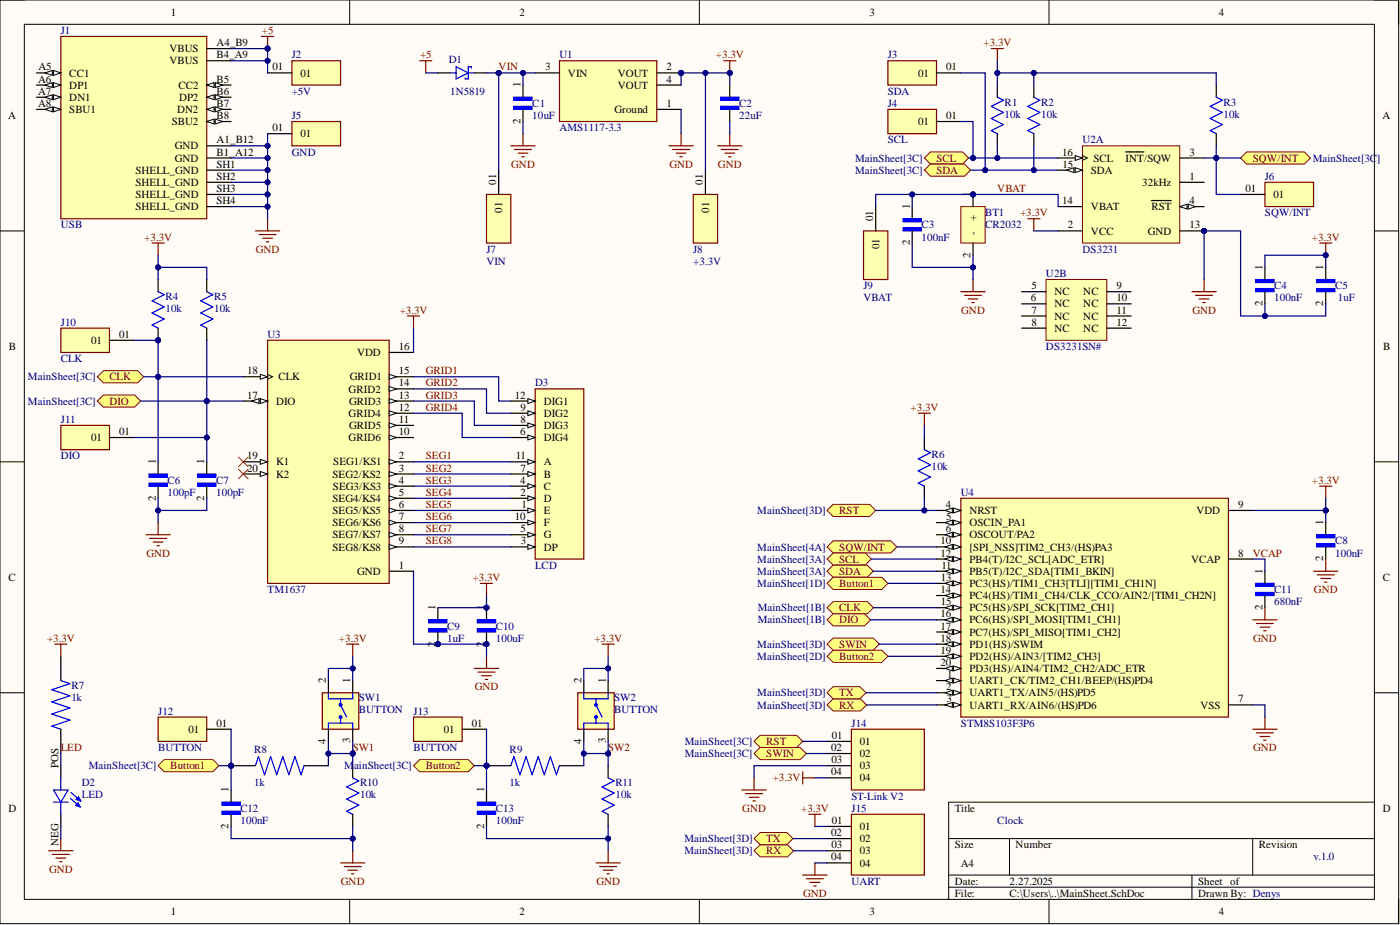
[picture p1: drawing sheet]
<svg xmlns="http://www.w3.org/2000/svg" width="292mm" height="193mm" viewBox="0 0 292 193" stroke-linecap="round" stroke-linejoin="round" font-family="sans-serif">
<defs><g id="words">
<g font-size="2.3">
<text x="35.6" y="3.3">1</text>
<text x="108.4" y="3.3">2</text>
<text x="181.4" y="3.3">3</text>
<text x="254.3" y="3.3">4</text>
<text x="35.4" y="10.9">VBUS</text>
<text x="45.2" y="9.6">A4_B9</text>
<text x="8" y="17.2">A6</text>
<text x="8" y="14.7">A5</text>
<text x="14.5" y="16">CC1</text>
<text x="35.4" y="13.4">VBUS</text>
<text x="45.2" y="12.2">B4_A9</text>
<text x="45.2" y="17.2">B5</text>
<text x="56.8" y="14.7">01</text>
<text x="62.7" y="16">01</text>
<text x="113.8" y="14.7">3</text>
<text x="118.5" y="16">VIN</text>
<text x="128.9" y="16">VOUT</text>
<text x="139.1" y="14.7">2</text>
<text x="139.1" y="17.2">4</text>
<text x="191.6" y="16">01</text>
<text x="197.4" y="14.7">01</text>
<text x="8" y="19.8">A7</text>
<text x="8" y="22.3">A8</text>
<text x="14.5" y="18.5">DP1</text>
<text x="14.5" y="21">DN1</text>
<text x="14.5" y="23.6">SBU1</text>
<text x="37" y="23.6">DN2</text>
<text x="37.2" y="18.5">CC2</text>
<text x="37.4" y="21">DP2</text>
<text x="45.2" y="19.8">B6</text>
<text x="45.2" y="22.3">B7</text>
<text x="108.6" y="18.3" transform="rotate(-90 108.6 18.3)">1</text>
<text x="128.2" y="23.6">Ground</text>
<text x="128.9" y="18.5">VOUT</text>
<text x="139.1" y="22.3">1</text>
<text x="1.7" y="24.8">A</text>
<text x="35.9" y="26.1">SBU2</text>
<text x="45.2" y="24.8">B8</text>
<text x="45.2" y="29.9">A1_B12</text>
<text x="56.8" y="27.4">01</text>
<text x="62.7" y="28.6">01</text>
<text x="108.6" y="25.9" transform="rotate(-90 108.6 25.9)">2</text>
<text x="191.6" y="26.1">01</text>
<text x="197.4" y="24.8">01</text>
<text x="288.4" y="24.8">A</text>
<text x="36.5" y="31.2">GND</text>
<text x="36.5" y="33.7">GND</text>
<text x="45.2" y="32.5">B1_A12</text>
<text x="45.2" y="35">SH1</text>
<text x="221.6" y="32.5">16</text>
<text x="221.7" y="35">15</text>
<text x="228.1" y="33.7">SCL</text>
<text x="234.8" y="33.7">INT/SQW</text>
<text x="248.2" y="32.5">3</text>
<text x="28.3" y="36.3">SHELL_GND</text>
<text x="28.3" y="38.8">SHELL_GND</text>
<text x="28.3" y="41.3">SHELL_GND</text>
<text x="45.2" y="37.5">SH2</text>
<text x="45.2" y="40.1">SH3</text>
<text x="103.5" y="38.5" transform="rotate(-90 103.5 38.5)">01</text>
<text x="146.7" y="38.5" transform="rotate(-90 146.7 38.5)">01</text>
<text x="202.5" y="41.1" transform="rotate(-90 202.5 41.1)">1</text>
<text x="227.6" y="36.3">SDA</text>
<text x="238.3" y="38.8">32kHz</text>
<text x="248.2" y="37.5">1</text>
<text x="259.9" y="40.1">01</text>
<text x="265.7" y="41.3">01</text>
<text x="28.3" y="43.9">SHELL_GND</text>
<text x="45.2" y="42.6">SH4</text>
<text x="104.8" y="44.4" transform="rotate(-90 104.8 44.4)">01</text>
<text x="147.9" y="44.4" transform="rotate(-90 147.9 44.4)">01</text>
<text x="182.2" y="46.1" transform="rotate(-90 182.2 46.1)">01</text>
<text x="189.8" y="43.6" transform="rotate(-90 189.8 43.6)">1</text>
<text x="203.8" y="46.1" transform="rotate(-90 203.8 46.1)">+</text>
<text x="221.6" y="42.6">14</text>
<text x="222.8" y="47.7">2</text>
<text x="227.6" y="43.9">VBAT</text>
<text x="240.2" y="43.9">RST</text>
<text x="248.2" y="42.6">4</text>
<text x="248.2" y="47.7">13</text>
<text x="183.5" y="52" transform="rotate(-90 183.5 52)">01</text>
<text x="189.8" y="51.2" transform="rotate(-90 189.8 51.2)">2</text>
<text x="202.5" y="53.7" transform="rotate(-90 202.5 53.7)">2</text>
<text x="203.8" y="48.9" transform="rotate(-90 203.8 48.9)">-</text>
<text x="227.6" y="48.9">VCC</text>
<text x="239.5" y="48.9">GND</text>
<text x="263.4" y="56.3" transform="rotate(-90 263.4 56.3)">1</text>
<text x="276.1" y="56.3" transform="rotate(-90 276.1 56.3)">1</text>
<text x="215.1" y="62.9">6</text>
<text x="215.2" y="60.3">5</text>
<text x="215.2" y="65.4">7</text>
<text x="220" y="61.6">NC</text>
<text x="220" y="64.1">NC</text>
<text x="226" y="61.6">NC</text>
<text x="226" y="64.1">NC</text>
<text x="233" y="60.3">9</text>
<text x="233" y="62.9">10</text>
<text x="233" y="65.4">11</text>
<text x="263.4" y="63.9" transform="rotate(-90 263.4 63.9)">2</text>
<text x="276.1" y="63.9" transform="rotate(-90 276.1 63.9)">2</text>
<text x="19" y="71.8">01</text>
<text x="24.9" y="70.5">01</text>
<text x="215.2" y="67.9">8</text>
<text x="220" y="66.7">NC</text>
<text x="220" y="69.2">NC</text>
<text x="226" y="66.7">NC</text>
<text x="226" y="69.2">NC</text>
<text x="233" y="67.9">12</text>
<text x="1.9" y="73">B</text>
<text x="74.5" y="74.3">VDD</text>
<text x="83.2" y="73">16</text>
<text x="288.6" y="73">B</text>
<text x="51.6" y="78.1">18</text>
<text x="51.6" y="83.2">17</text>
<text x="58.1" y="79.4">CLK</text>
<text x="72.7" y="81.9">GRID2</text>
<text x="73" y="79.4">GRID1</text>
<text x="83.2" y="78.1">15</text>
<text x="83.2" y="80.6">14</text>
<text x="83.2" y="83.2">13</text>
<text x="107.4" y="83.2">12</text>
<text x="57.6" y="84.4">DIO</text>
<text x="72.7" y="87">GRID4</text>
<text x="72.8" y="84.4">GRID3</text>
<text x="72.8" y="89.5">GRID5</text>
<text x="83.2" y="85.7">12</text>
<text x="83.2" y="88.2">11</text>
<text x="108.6" y="85.7">9</text>
<text x="108.6" y="88.2">8</text>
<text x="113.4" y="84.4">DIG1</text>
<text x="113.4" y="87">DIG2</text>
<text x="113.4" y="89.5">DIG3</text>
<text x="19" y="92">01</text>
<text x="24.9" y="90.8">01</text>
<text x="51.6" y="95.8">19</text>
<text x="72.7" y="92">GRID6</text>
<text x="83.2" y="90.8">10</text>
<text x="83.2" y="95.8">2</text>
<text x="107.6" y="95.8">11</text>
<text x="108.5" y="90.8">6</text>
<text x="113.4" y="92">DIG4</text>
<text x="32.5" y="96.9" transform="rotate(-90 32.5 96.9)">1</text>
<text x="42.6" y="96.9" transform="rotate(-90 42.6 96.9)">1</text>
<text x="51.6" y="98.4">20</text>
<text x="57.6" y="97.1">K1</text>
<text x="57.6" y="99.6">K2</text>
<text x="69.4" y="99.6">SEG2/KS2</text>
<text x="69.5" y="97.1">SEG1/KS1</text>
<text x="83.2" y="98.4">3</text>
<text x="83.2" y="100.9">4</text>
<text x="108.5" y="100.9">4</text>
<text x="108.6" y="98.4">7</text>
<text x="113.4" y="97.1">A</text>
<text x="113.4" y="99.6">B</text>
<text x="32.5" y="104.5" transform="rotate(-90 32.5 104.5)">2</text>
<text x="42.6" y="104.5" transform="rotate(-90 42.6 104.5)">2</text>
<text x="69.4" y="104.7">SEG4/KS4</text>
<text x="69.4" y="107.2">SEG5/KS5</text>
<text x="69.4" y="102.2">SEG3/KS3</text>
<text x="83.2" y="103.4">5</text>
<text x="83.2" y="106">6</text>
<text x="108.6" y="103.4">2</text>
<text x="108.8" y="106">1</text>
<text x="113.4" y="102.2">C</text>
<text x="113.4" y="104.7">D</text>
<text x="113.4" y="107.2">E</text>
<text x="197.3" y="106">4</text>
<text x="202.2" y="107.2">NRST</text>
<text x="249.6" y="107.2">VDD</text>
<text x="258.3" y="106">9</text>
<text x="69.4" y="109.8">SEG6/KS6</text>
<text x="69.4" y="112.3">SEG7/KS7</text>
<text x="83.2" y="108.5">7</text>
<text x="83.2" y="111.1">8</text>
<text x="83.2" y="113.6">9</text>
<text x="107.4" y="108.5">10</text>
<text x="108.6" y="111.1">5</text>
<text x="108.7" y="113.6">3</text>
<text x="113.4" y="109.8">F</text>
<text x="113.4" y="112.3">G</text>
<text x="196.2" y="113.6">10</text>
<text x="197.3" y="111.1">6</text>
<text x="197.4" y="108.5">5</text>
<text x="202.2" y="109.8">OSCIN_PA1</text>
<text x="202.2" y="112.3">OSCOUT/PA2</text>
<text x="276.1" y="109.5" transform="rotate(-90 276.1 109.5)">1</text>
<text x="69.4" y="114.9">SEG8/KS8</text>
<text x="74.5" y="119.9">GND</text>
<text x="83.2" y="118.7">1</text>
<text x="113.4" y="114.9">DP</text>
<text x="196.2" y="116.1">12</text>
<text x="196.4" y="118.7">11</text>
<text x="202.2" y="114.9">[SPI_NSS]TIM2_CH3/(HS)PA3</text>
<text x="202.2" y="117.4">PB4(T)/I2C_SCL[ADC_ETR]</text>
<text x="202.2" y="119.9">PB5(T)/I2C_SDA[TIM1_BKIN]</text>
<text x="248.5" y="117.4">VCAP</text>
<text x="258.3" y="116.1">8</text>
<text x="263.4" y="119.7" transform="rotate(-90 263.4 119.7)">1</text>
<text x="276.1" y="117.1" transform="rotate(-90 276.1 117.1)">2</text>
<text x="1.8" y="121.2">C</text>
<text x="196.2" y="123.7">14</text>
<text x="196.3" y="121.2">13</text>
<text x="202.2" y="122.5">PC3(HS)/TIM1_CH3[TLI][TIM1_CH1N]</text>
<text x="202.2" y="125">PC4(HS)/TIM1_CH4/CLK_CCO/AIN2/[TIM1_CH2N]</text>
<text x="288.5" y="121.2">C</text>
<text x="90.8" y="127.3" transform="rotate(-90 90.8 127.3)">1</text>
<text x="101" y="127.3" transform="rotate(-90 101 127.3)">1</text>
<text x="196.2" y="128.8">16</text>
<text x="196.2" y="131.3">17</text>
<text x="196.3" y="126.3">15</text>
<text x="202.2" y="127.5">PC5(HS)/SPI_SCK[TIM2_CH1]</text>
<text x="202.2" y="130.1">PC6(HS)/SPI_MOSI[TIM1_CH1]</text>
<text x="263.4" y="127.3" transform="rotate(-90 263.4 127.3)">2</text>
<text x="90.8" y="134.9" transform="rotate(-90 90.8 134.9)">2</text>
<text x="101" y="134.9" transform="rotate(-90 101 134.9)">2</text>
<text x="196.2" y="133.9">18</text>
<text x="196.2" y="136.4">19</text>
<text x="202.2" y="132.6">PC7(HS)/SPI_MISO[TIM1_CH2]</text>
<text x="202.2" y="135.1">PD1(HS)/SWIM</text>
<text x="202.2" y="137.7">PD2(HS)/AIN3/[TIM2_CH3]</text>
<text x="68" y="142.5" transform="rotate(-90 68 142.5)">2</text>
<text x="73.1" y="142.5" transform="rotate(-90 73.1 142.5)">1</text>
<text x="121.3" y="142.5" transform="rotate(-90 121.3 142.5)">2</text>
<text x="126.4" y="142.5" transform="rotate(-90 126.4 142.5)">1</text>
<text x="196.2" y="138.9">20</text>
<text x="197.6" y="141.5">1</text>
<text x="202.2" y="140.2">PD3(HS)/AIN4/TIM2_CH2/ADC_ETR</text>
<text x="202.2" y="142.7">UART1_CK/TIM2_CH1/BEEP/(HS)PD4</text>
<text x="197.4" y="144">2</text>
<text x="197.5" y="146.5">3</text>
<text x="202.2" y="145.3">UART1_TX/AIN5/(HS)PD5</text>
<text x="202.2" y="147.8">UART1_RX/AIN6/(HS)PD6</text>
<text x="250.5" y="147.8">VSS</text>
<text x="258.3" y="146.5">7</text>
<text x="39.3" y="152.9">01</text>
<text x="45.2" y="151.6">01</text>
<text x="68" y="155.3" transform="rotate(-90 68 155.3)">4</text>
<text x="73.1" y="155.1" transform="rotate(-90 73.1 155.1)">3</text>
<text x="92.6" y="152.9">01</text>
<text x="98.5" y="151.6">01</text>
<text x="121.3" y="155.3" transform="rotate(-90 121.3 155.3)">4</text>
<text x="126.4" y="155.1" transform="rotate(-90 126.4 155.1)">3</text>
<text x="173.6" y="154.2">01</text>
<text x="179.4" y="155.4">01</text>
<text x="12.2" y="160.2" transform="rotate(-90 12.2 160.2)">POS</text>
<text x="173.4" y="156.7">02</text>
<text x="173.4" y="161.8">04</text>
<text x="173.5" y="159.2">03</text>
<text x="179.4" y="158">02</text>
<text x="179.4" y="160.5">03</text>
<text x="47.7" y="165.3" transform="rotate(-90 47.7 165.3)">1</text>
<text x="101" y="165.3" transform="rotate(-90 101 165.3)">1</text>
<text x="179.4" y="163">04</text>
<text x="1.8" y="169.4">D</text>
<text x="47.7" y="172.9" transform="rotate(-90 47.7 172.9)">2</text>
<text x="101" y="172.9" transform="rotate(-90 101 172.9)">2</text>
<text x="173.6" y="171.9">01</text>
<text x="179.4" y="173.2">01</text>
<text x="199.2" y="169.4">Title</text>
<text x="288.5" y="169.4">D</text>
<text x="12.2" y="176.6" transform="rotate(-90 12.2 176.6)">NEG</text>
<text x="173.4" y="174.4">02</text>
<text x="173.4" y="179.5">04</text>
<text x="173.5" y="177">03</text>
<text x="179.4" y="175.7">02</text>
<text x="179.4" y="178.2">03</text>
<text x="199.2" y="177">Size</text>
<text x="211.9" y="177">Number</text>
<text x="262.6" y="177">Revision</text>
<text x="179.4" y="180.8">04</text>
<text x="199.2" y="184.6">Date:</text>
<text x="200.5" y="180.8">A4</text>
<text x="210.6" y="184.6">2.27.2025</text>
<text x="250" y="184.6">Sheet of</text>
<text x="35.6" y="190.9">1</text>
<text x="108.4" y="190.9">2</text>
<text x="181.4" y="190.9">3</text>
<text x="199.2" y="187.1">File:</text>
<text x="210.6" y="187.1">C:\Users\..\MainSheet.SchDoc</text>
<text x="250" y="187.1">Drawn By: Denys</text>
<text x="254.3" y="190.9">4</text>
</g>
<g font-size="2.3" fill="#000080">
<text x="12.7" y="7.1">J1</text>
<text x="60.9" y="12.2">J2</text>
<text x="93.6" y="13.2">D1</text>
<text x="116.7" y="12.2">U1</text>
<text x="185.2" y="12.2">J3</text>
<text x="60.9" y="19.8">+5V</text>
<text x="93.9" y="19.8">1N5819</text>
<text x="111.1" y="22.3">C1</text>
<text x="154.2" y="22.3">C2</text>
<text x="185.2" y="22.3">J4</text>
<text x="185.2" y="19.8">SDA</text>
<text x="209.6" y="22.1">R1</text>
<text x="217.2" y="22.1">R2</text>
<text x="255.3" y="22.1">R3</text>
<text x="60.9" y="24.8">J5</text>
<text x="111.1" y="24.8">10uF</text>
<text x="116.7" y="27.4">AMS1117-3.3</text>
<text x="154.2" y="24.8">22uF</text>
<text x="185.2" y="29.9">SCL</text>
<text x="209.6" y="24.6">10k</text>
<text x="217.2" y="24.6">10k</text>
<text x="225.8" y="29.9">U2A</text>
<text x="255.3" y="24.6">10k</text>
<text x="60.9" y="32.5">GND</text>
<text x="178.4" y="33.7">MainSheet[3C]</text>
<text x="273.9" y="33.7">MainSheet[3C</text>
<text x="287.3" y="33.7">]</text>
<text x="178.4" y="36.3">MainSheet[3C]</text>
<text x="263.9" y="37.5">J6</text>
<text x="12.7" y="47.7">USB</text>
<text x="192.3" y="47.7">C3</text>
<text x="205.5" y="45.1">BT1</text>
<text x="205.5" y="47.7">CR2032</text>
<text x="263.9" y="45.1">SQW/INT</text>
<text x="101.5" y="52.7">J7</text>
<text x="144.6" y="52.7">J8</text>
<text x="192.3" y="50.2">100nF</text>
<text x="225.8" y="52.7">DS3231</text>
<text x="101.5" y="55.3">VIN</text>
<text x="144.6" y="55.3">+3.3V</text>
<text x="218.2" y="57.8">U2B</text>
<text x="34.5" y="62.6">R4</text>
<text x="34.5" y="65.2">10k</text>
<text x="44.7" y="62.6">R5</text>
<text x="44.7" y="65.2">10k</text>
<text x="180.2" y="60.3">J9</text>
<text x="180.2" y="62.9">VBAT</text>
<text x="265.9" y="60.3">C4</text>
<text x="265.9" y="62.9">100nF</text>
<text x="278.5" y="60.3">C5</text>
<text x="279.1" y="62.9">1uF</text>
<text x="12.7" y="67.9">J10</text>
<text x="55.8" y="70.5">U3</text>
<text x="12.7" y="75.6">CLK</text>
<text x="218.2" y="73">DS3231SN#</text>
<text x="5.8" y="79.4">MainSheet[3C]</text>
<text x="111.7" y="80.6">D3</text>
<text x="5.8" y="84.4">MainSheet[3C]</text>
<text x="12.7" y="88.2">J11</text>
<text x="12.7" y="95.8">DIO</text>
<text x="194.4" y="95.6">R6</text>
<text x="34.9" y="100.9">C6</text>
<text x="45.1" y="100.9">C7</text>
<text x="194.4" y="98.1">10k</text>
<text x="34.9" y="103.4">100pF</text>
<text x="45.1" y="103.4">100pF</text>
<text x="158" y="107.2">MainSheet[3D]</text>
<text x="200.5" y="103.4">U4</text>
<text x="278.5" y="113.6">C8</text>
<text x="111.7" y="118.7">LCD</text>
<text x="158" y="114.9">MainSheet[4A]</text>
<text x="158" y="117.4">MainSheet[3A]</text>
<text x="158" y="119.9">MainSheet[3A]</text>
<text x="278.5" y="116.1">100nF</text>
<text x="55.8" y="123.7">TM1637</text>
<text x="158" y="122.5">MainSheet[1D]</text>
<text x="265.9" y="123.7">C11</text>
<text x="93.3" y="131.3">C9</text>
<text x="103.5" y="131.3">C10</text>
<text x="158.1" y="127.5">MainSheet[1B]</text>
<text x="158.1" y="130.1">MainSheet[1B]</text>
<text x="265.9" y="126.3">680nF</text>
<text x="93.3" y="133.9">1uF</text>
<text x="103.5" y="133.9">100uF</text>
<text x="158" y="137.7">MainSheet[2D]</text>
<text x="158" y="135.1">MainSheet[3D]</text>
<text x="14.9" y="143.8">R7</text>
<text x="14.9" y="146.3">1k</text>
<text x="33" y="149.1">J12</text>
<text x="74.9" y="146.3">SW1</text>
<text x="74.9" y="148.8">BUTTON</text>
<text x="86.3" y="149.1">J13</text>
<text x="128.2" y="146.3">SW2</text>
<text x="128.2" y="148.8">BUTTON</text>
<text x="158" y="147.8">MainSheet[3D]</text>
<text x="158" y="145.3">MainSheet[3D]</text>
<text x="142.9" y="155.4">MainSheet[3C]</text>
<text x="177.6" y="151.6">J14</text>
<text x="200.5" y="151.6">STM8S103F3P6</text>
<text x="18.5" y="160.5">MainSheet[3C]</text>
<text x="33" y="156.7">BUTTON</text>
<text x="53" y="157.1">R8</text>
<text x="71.8" y="160.5">MainSheet[3C]</text>
<text x="86.3" y="156.7">BUTTON</text>
<text x="106.3" y="157.1">R9</text>
<text x="142.9" y="158">MainSheet[3C]</text>
<text x="17.1" y="164">D2</text>
<text x="17.1" y="166.6">LED</text>
<text x="53" y="164">1k</text>
<text x="75.1" y="164">R10</text>
<text x="75.1" y="166.6">10k</text>
<text x="106.3" y="164">1k</text>
<text x="128.4" y="164">R11</text>
<text x="128.4" y="166.6">10k</text>
<text x="177.6" y="166.8">ST-Link V2</text>
<text x="50.2" y="169.4">C12</text>
<text x="50.2" y="171.9">100nF</text>
<text x="103.5" y="169.4">C13</text>
<text x="103.5" y="171.9">100nF</text>
<text x="177.6" y="169.4">J15</text>
<text x="208.1" y="171.9">Clock</text>
<text x="142.8" y="178.2">MainSheet[3D]</text>
<text x="142.8" y="175.7">MainSheet[3D]</text>
<text x="274.1" y="179.5">v.1.0</text>
<text x="177.6" y="184.6">UART</text>
</g>
<g font-size="2.3" fill="#800000">
<text x="54.6" y="7.1">+5</text>
<text x="205.2" y="9.6">+3.3V</text>
<text x="87.6" y="12.2">+5</text>
<text x="104" y="14.7">VIN</text>
<text x="149.4" y="12.2">+3.3V</text>
<text x="106.7" y="35">GND</text>
<text x="139.7" y="35">GND</text>
<text x="149.8" y="35">GND</text>
<text x="195.4" y="33.7">SCL</text>
<text x="261.4" y="33.7">SQW/INT</text>
<text x="195.4" y="36.3">SDA</text>
<text x="208.1" y="40.1">VBAT</text>
<text x="212.8" y="45.1">+3.3V</text>
<text x="30.1" y="50.2">+3.3V</text>
<text x="53.4" y="52.7">GND</text>
<text x="273.7" y="50.2">+3.3V</text>
<text x="83.4" y="65.4">+3.3V</text>
<text x="200.6" y="65.4">GND</text>
<text x="248.8" y="65.4">GND</text>
<text x="22.8" y="79.4">CLK</text>
<text x="88.8" y="78.1">GRID1</text>
<text x="88.8" y="80.6">GRID2</text>
<text x="88.8" y="83.2">GRID3</text>
<text x="22.8" y="84.4">DIO</text>
<text x="88.8" y="85.7">GRID4</text>
<text x="190" y="85.7">+3.3V</text>
<text x="88.8" y="95.8">SEG1</text>
<text x="88.8" y="98.4">SEG2</text>
<text x="88.8" y="100.9">SEG3</text>
<text x="273.7" y="100.9">+3.3V</text>
<text x="88.8" y="103.4">SEG4</text>
<text x="88.8" y="106">SEG5</text>
<text x="175.1" y="107.2">RST</text>
<text x="88.8" y="108.5">SEG6</text>
<text x="88.8" y="111.1">SEG7</text>
<text x="88.8" y="113.6">SEG8</text>
<text x="30.5" y="116.1">GND</text>
<text x="175.1" y="114.9">SQW/INT</text>
<text x="175.1" y="117.4">SCL</text>
<text x="175.1" y="119.9">SDA</text>
<text x="261.4" y="116.1">VCAP</text>
<text x="98.6" y="121.2">+3.3V</text>
<text x="175.1" y="122.5">Button1</text>
<text x="274.1" y="123.7">GND</text>
<text x="175.1" y="127.5">CLK</text>
<text x="175.1" y="130.1">DIO</text>
<text x="9.8" y="133.9">+3.3V</text>
<text x="70.7" y="133.9">+3.3V</text>
<text x="124" y="133.9">+3.3V</text>
<text x="175.1" y="137.7">Button2</text>
<text x="175.1" y="135.1">SWIN</text>
<text x="261.5" y="133.9">GND</text>
<text x="99.1" y="144">GND</text>
<text x="175.1" y="147.8">RX</text>
<text x="175.1" y="145.3">TX</text>
<text x="159.9" y="155.4">RST</text>
<text x="12.7" y="156.7">LED</text>
<text x="35.5" y="160.5">Button1</text>
<text x="73.6" y="156.7">SW1</text>
<text x="88.8" y="160.5">Button2</text>
<text x="126.9" y="156.7">SW2</text>
<text x="159.9" y="158">SWIN</text>
<text x="261.5" y="156.7">GND</text>
<text x="161.2" y="163">+3.3V</text>
<text x="154.9" y="169.4">GND</text>
<text x="167.1" y="169.4">+3.3V</text>
<text x="159.9" y="178.2">RX</text>
<text x="159.9" y="175.7">TX</text>
<text x="10.2" y="182">GND</text>
<text x="71.1" y="184.6">GND</text>
<text x="124.4" y="184.6">GND</text>
<text x="167.6" y="187.1">GND</text>
</g>
</g></defs>
<path d="M0 0h291.8v192.7h-291.8z" fill-rule="evenodd" fill="#fffcf8"/>
<path d="M0 0h291.8v192.7h-291.8z" fill="none" stroke="#000" stroke-width=".21"/>
<path d="M5.1 5.1h281.7v182.5h-281.7z" fill-rule="evenodd" fill="#fffcf8"/>
<g fill="none" stroke="#000" stroke-width=".21">
<path d="M0 0h5.1M73 0v5.1M145.9 0v5.1M218.9 0v5.1M286.8 0h5v5.1M5.1 5.1h281.7v182.5h-281.7zM0 48.2h5.1M286.8 48.2h5M0 96.3h5.1M286.8 96.3h5M0 144.5h5.1M286.8 144.5h5"/>
<path d="M197.9 174.9h88.9M210.6 174.9v7.7M261.4 174.9v7.7M286.8 167.3h-88.9v20.3M73 187.6v5.1M145.9 187.6v5.1M197.9 182.6h88.9M197.9 185.1h88.9M218.9 187.6v5.1M248.7 182.6v5M291.8 187.6v5.1"/>
</g>
<path d="M93.9 15.2h1.3M95.2 13.9l2.5 1.3-2.5 1.3zM97.7 15.2h1.3M98.3 14.2v-.3h-.6v2.6h-.6v-.3" fill="none" stroke="#00f" stroke-width=".25"/>
<path d="M91.4 15.2h2.5M99 15.2h2.5" fill="none" stroke="#000" stroke-width=".25"/>
<circle cx="142.1" cy="15.2" r=".51" fill="#000080"/>
<circle cx="142.1" cy="15.2" r=".51" fill="none" stroke="#000080" stroke-width=".21"/>
<path d="M116.7 12.7h20.3v12.7h-20.3z" fill-rule="evenodd" fill="#ffffb0"/>
<path d="M116.7 12.7h20.3v12.7h-20.3z" fill="none" stroke="#800000" stroke-width=".25"/>
<path d="M111.7 15.2h5M137 15.2h5.1" fill="none" stroke="#000" stroke-width=".25"/>
<circle cx="142.1" cy="15.2" r=".51" fill="#000080"/>
<circle cx="142.1" cy="15.2" r=".51" fill="none" stroke="#000080" stroke-width=".21"/>
<path d="M137 17.7h5.1M137 22.8h5.1" fill="none" stroke="#000" stroke-width=".25"/>
<path d="M87.5 12.7h2.6M88.8 12.7v2.5" fill="none" stroke="#800000" stroke-width=".25"/>
<path d="M150.4 22.2h3.8v.6h-3.8z" fill-rule="evenodd" fill="#00f"/>
<path d="M150.4 22.2h3.8v.6h-3.8z" fill="none" stroke="#00f" stroke-width=".25"/>
<path d="M150.4 20.3h3.8v.6h-3.8z" fill-rule="evenodd" fill="#00f"/>
<path d="M150.4 20.3h3.8v.6h-3.8z" fill="none" stroke="#00f" stroke-width=".25"/>
<path d="M152.3 17.7v2.6M152.3 22.8v2.6" fill="none" stroke="#000" stroke-width=".25"/>
<path d="M106.6 30.4h5.1M107.3 31.2h3.6M108.1 31.9h2M108.9 32.7h.5M109.1 27.9v2.5M139.6 30.4h5M140.3 31.2h3.6M141.1 31.9h2M141.9 32.7h.5M142.1 27.9v2.5M11.4 134.4h2.6M12.7 134.4v2.5" fill="none" stroke="#800000" stroke-width=".25"/>
<path d="M55.8 71h25.4v50.7h-25.4z" fill-rule="evenodd" fill="#ffffb0"/>
<path d="M55.8 71h25.4v50.7h-25.4z" fill="none" stroke="#800000" stroke-width=".25"/>
<path d="M50.8 78.6h5" fill="none" stroke="#000" stroke-width=".25"/>
<path d="M54.3 78.1l1.5 .5-1.5 .5z" fill="#f8fcff"/>
<path d="M54.3 78.1l1.5 .5-1.5 .5zM55.8 78.1l1 .5-1 .5" fill="none" stroke="#000" stroke-width=".21"/>
<path d="M50.8 83.7h5" fill="none" stroke="#000" stroke-width=".25"/>
<path d="M54.3 83.2l1.5 .5-1.5 .5z" fill="#f8fcff"/>
<path d="M54.3 83.2l1.5 .5-1.5 .5z" fill="none" stroke="#000" stroke-width=".21"/>
<path d="M52.5 83.7l1.6-.5v1z" fill="#f8fcff"/>
<path d="M52.5 83.7l1.6-.5v1z" fill="none" stroke="#000" stroke-width=".21"/>
<path d="M50.8 96.3h5" fill="none" stroke="#000" stroke-width=".25"/>
<path d="M54.3 95.8l1.5 .5-1.5 .6z" fill="#f8fcff"/>
<path d="M54.3 95.8l1.5 .5-1.5 .6z" fill="none" stroke="#000" stroke-width=".21"/>
<path d="M50.8 98.9h5" fill="none" stroke="#000" stroke-width=".25"/>
<path d="M54.3 98.4l1.5 .5-1.5 .5z" fill="#f8fcff"/>
<path d="M54.3 98.4l1.5 .5-1.5 .5z" fill="none" stroke="#000" stroke-width=".21"/>
<path d="M81.2 73.5h5.1M81.2 78.6h5.1" fill="none" stroke="#000" stroke-width=".25"/>
<path d="M81.2 78.1l1.5 .5-1.5 .5z" fill="#f8fcff"/>
<path d="M81.2 78.1l1.5 .5-1.5 .5z" fill="none" stroke="#000" stroke-width=".21"/>
<path d="M81.2 81.1h5.1" fill="none" stroke="#000" stroke-width=".25"/>
<path d="M81.2 80.6l1.5 .5-1.5 .5z" fill="#f8fcff"/>
<path d="M81.2 80.6l1.5 .5-1.5 .5z" fill="none" stroke="#000" stroke-width=".21"/>
<path d="M81.2 83.7h5.1" fill="none" stroke="#000" stroke-width=".25"/>
<path d="M81.2 83.2l1.5 .5-1.5 .5z" fill="#f8fcff"/>
<path d="M81.2 83.2l1.5 .5-1.5 .5z" fill="none" stroke="#000" stroke-width=".21"/>
<path d="M81.2 86.2h5.1" fill="none" stroke="#000" stroke-width=".25"/>
<path d="M81.2 85.7l1.5 .5-1.5 .5z" fill="#f8fcff"/>
<path d="M81.2 85.7l1.5 .5-1.5 .5z" fill="none" stroke="#000" stroke-width=".21"/>
<path d="M81.2 88.7h5.1" fill="none" stroke="#000" stroke-width=".25"/>
<path d="M81.2 88.2l1.5 .5-1.5 .5z" fill="#f8fcff"/>
<path d="M81.2 88.2l1.5 .5-1.5 .5z" fill="none" stroke="#000" stroke-width=".21"/>
<path d="M81.2 91.3h5.1" fill="none" stroke="#000" stroke-width=".25"/>
<path d="M81.2 90.8l1.5 .5-1.5 .5z" fill="#f8fcff"/>
<path d="M81.2 90.8l1.5 .5-1.5 .5z" fill="none" stroke="#000" stroke-width=".21"/>
<path d="M81.2 96.3h5.1" fill="none" stroke="#000" stroke-width=".25"/>
<path d="M81.2 95.8l1.5 .5-1.5 .6z" fill="#f8fcff"/>
<path d="M81.2 95.8l1.5 .5-1.5 .6z" fill="none" stroke="#000" stroke-width=".21"/>
<path d="M81.2 98.9h5.1" fill="none" stroke="#000" stroke-width=".25"/>
<path d="M81.2 98.4l1.5 .5-1.5 .5z" fill="#f8fcff"/>
<path d="M81.2 98.4l1.5 .5-1.5 .5z" fill="none" stroke="#000" stroke-width=".21"/>
<path d="M81.2 101.4h5.1" fill="none" stroke="#000" stroke-width=".25"/>
<path d="M81.2 100.9l1.5 .5-1.5 .5z" fill="#f8fcff"/>
<path d="M81.2 100.9l1.5 .5-1.5 .5z" fill="none" stroke="#000" stroke-width=".21"/>
<path d="M81.2 104h5.1" fill="none" stroke="#000" stroke-width=".25"/>
<path d="M81.2 103.4l1.5 .6-1.5 .5z" fill="#f8fcff"/>
<path d="M81.2 103.4l1.5 .6-1.5 .5z" fill="none" stroke="#000" stroke-width=".21"/>
<path d="M81.2 106.5h5.1" fill="none" stroke="#000" stroke-width=".25"/>
<path d="M81.2 106l1.5 .5-1.5 .5z" fill="#f8fcff"/>
<path d="M81.2 106l1.5 .5-1.5 .5z" fill="none" stroke="#000" stroke-width=".21"/>
<path d="M81.2 109h5.1" fill="none" stroke="#000" stroke-width=".25"/>
<path d="M81.2 108.5l1.5 .5-1.5 .5z" fill="#f8fcff"/>
<path d="M81.2 108.5l1.5 .5-1.5 .5z" fill="none" stroke="#000" stroke-width=".21"/>
<path d="M81.2 111.6h5.1" fill="none" stroke="#000" stroke-width=".25"/>
<path d="M81.2 111.1l1.5 .5-1.5 .5z" fill="#f8fcff"/>
<path d="M81.2 111.1l1.5 .5-1.5 .5z" fill="none" stroke="#000" stroke-width=".21"/>
<path d="M81.2 114.1h5.1" fill="none" stroke="#000" stroke-width=".25"/>
<path d="M81.2 113.6l1.5 .5-1.5 .5z" fill="#f8fcff"/>
<path d="M81.2 113.6l1.5 .5-1.5 .5z" fill="none" stroke="#000" stroke-width=".21"/>
<path d="M81.2 119.2h5.1" fill="none" stroke="#000" stroke-width=".25"/>
<path d="M85 65.9h2.5M86.3 65.9v2.6M99 139.4h5M101.5 136.9v2.5M99.7 140.2h3.6M100.5 141h2M101.3 141.7h.5" fill="none" stroke="#800000" stroke-width=".25"/>
<path d="M20.3 78.6l1.3-1.3h7.1l1.3 1.3-1.3 1.3h-7.1z" fill-rule="evenodd" fill="#ffff80"/>
<path d="M20.3 78.6l1.3-1.3h7.1l1.3 1.3-1.3 1.3h-7.1z" fill="none" stroke="#800000" stroke-width=".21"/>
<path d="M20.3 83.7l1.3-1.3h6.5l1.3 1.3-1.3 1.2h-6.5z" fill-rule="evenodd" fill="#ffff80"/>
<path d="M20.3 83.7l1.3-1.3h6.5l1.3 1.3-1.3 1.2h-6.5z" fill="none" stroke="#800000" stroke-width=".21"/>
<circle cx="33" cy="71" r=".51" fill="#000080"/>
<circle cx="33" cy="71" r=".51" fill="none" stroke="#000080" stroke-width=".21"/>
<path d="M33 60.8l1.3 .7-2.6 1.3 2.6 1.2-2.6 1.3 2.6 1.3-2.6 1.2 1.3 .7" fill="none" stroke="#00f" stroke-width=".25"/>
<path d="M33 68.5v2.5" fill="none" stroke="#000" stroke-width=".25"/>
<circle cx="33" cy="71" r=".51" fill="#000080"/>
<circle cx="33" cy="71" r=".51" fill="none" stroke="#000080" stroke-width=".21"/>
<path d="M33 58.3v2.5M43.1 58.3v2.5M43.1 68.5v2.5M12.7 136.9v5.1M12.7 152.1v5.1" fill="none" stroke="#000" stroke-width=".25"/>
<path d="M43.1 60.8l1.3 .7-2.5 1.3 2.5 1.2-2.5 1.3 2.5 1.3-2.5 1.2 1.2 .7M12.7 142l1.9 .6-3.8 1.3 3.8 1.3-3.8 1.2 3.8 1.3-3.8 1.3 3.8 1.2-3.8 1.3 1.9 .6" fill="none" stroke="#00f" stroke-width=".25"/>
<path d="M151 12.7h2.5M152.3 12.7v2.5M31.7 50.7h2.6M33 50.7v2.5M100.2 121.7h2.6M101.5 121.7v2.5M10.2 177.5h5M10.9 178.2h3.6M11.7 179h2M12.4 179.8h.5M12.7 174.9v2.6" fill="none" stroke="#800000" stroke-width=".25"/>
<circle cx="152.3" cy="15.2" r=".51" fill="#000080"/>
<circle cx="152.3" cy="15.2" r=".51" fill="none" stroke="#000080" stroke-width=".21"/>
<path d="M149.7 30.4h5.1M150.5 31.2h3.5M151.2 31.9h2.1M152 32.7h.5M152.3 27.9v2.5" fill="none" stroke="#800000" stroke-width=".25"/>
<circle cx="251.2" cy="48.2" r=".51" fill="#000080"/>
<circle cx="251.2" cy="48.2" r=".51" fill="none" stroke="#000080" stroke-width=".21"/>
<path d="M225.8 30.4h20.4v20.3h-20.4z" fill-rule="evenodd" fill="#ffffb0"/>
<path d="M225.8 30.4h20.4v20.3h-20.4z" fill="none" stroke="#800000" stroke-width=".21"/>
<path d="M234.8 31.7h3.9M246.2 38h5M246.2 33h5M220.8 48.2h5M246.2 43.1h5" fill="none" stroke="#000" stroke-width=".25"/>
<path d="M246.2 43.1l1.5-.5v1z" fill="#f8fcff"/>
<path d="M246.2 43.1l1.5-.5v1z" fill="none" stroke="#000" stroke-width=".21"/>
<path d="M247.9 42.6l1.5 .5-1.5 .5z" fill="#f8fcff"/>
<path d="M247.9 42.6l1.5 .5-1.5 .5z" fill="none" stroke="#000" stroke-width=".21"/>
<path d="M240.2 41.8h4.2M246.2 48.2h5" fill="none" stroke="#000" stroke-width=".25"/>
<circle cx="251.2" cy="48.2" r=".51" fill="#000080"/>
<circle cx="251.2" cy="48.2" r=".51" fill="none" stroke="#000080" stroke-width=".21"/>
<path d="M220.8 35.5h5M220.8 43.1h5" fill="none" stroke="#000" stroke-width=".25"/>
<path d="M224.3 35l1.5 .5-1.5 .5z" fill="#f8fcff"/>
<path d="M224.3 35l1.5 .5-1.5 .5z" fill="none" stroke="#000" stroke-width=".21"/>
<path d="M222.6 35.5l1.5-.5v1z" fill="#f8fcff"/>
<path d="M222.6 35.5l1.5-.5v1z" fill="none" stroke="#000" stroke-width=".21"/>
<path d="M220.8 33h5" fill="none" stroke="#000" stroke-width=".25"/>
<path d="M224.3 32.5l1.5 .5-1.5 .5z" fill="#f8fcff"/>
<path d="M224.3 32.5l1.5 .5-1.5 .5zM225.8 32.5l1.1 .5-1.1 .5" fill="none" stroke="#000" stroke-width=".21"/>
<path d="M206.8 10.1h2.6M208.1 10.1v2.6" fill="none" stroke="#800000" stroke-width=".25"/>
<path d="M208.1 20.3l1.3 .6-2.6 1.3 2.6 1.3-2.6 1.2 2.6 1.3-2.6 1.3 1.3 .6M215.7 20.3l1.3 .6-2.6 1.3 2.6 1.3-2.6 1.2 2.6 1.3-2.6 1.3 1.3 .6M253.8 20.3l1.2 .6-2.5 1.3 2.5 1.3-2.5 1.2 2.5 1.3-2.5 1.3 1.3 .6" fill="none" stroke="#00f" stroke-width=".25"/>
<path d="M208.1 17.7v2.6M215.7 17.7v2.6M253.8 17.7v2.6M208.1 27.9v2.5M215.7 27.9v2.5M253.8 27.9v2.5" fill="none" stroke="#000" stroke-width=".25"/>
<path d="M192.9 33l1.2-1.3h6.7l1.3 1.3-1.3 1.2h-6.7z" fill-rule="evenodd" fill="#ffff80"/>
<path d="M192.9 33l1.2-1.3h6.7l1.3 1.3-1.3 1.2h-6.7z" fill="none" stroke="#800000" stroke-width=".21"/>
<path d="M192.9 35.5l1.2-1.3h7.1l1.3 1.3-1.3 1.3h-7.1z" fill-rule="evenodd" fill="#ffff80"/>
<path d="M192.9 35.5l1.2-1.3h7.1l1.3 1.3-1.3 1.3h-7.1z" fill="none" stroke="#800000" stroke-width=".21"/>
<path d="M258.8 33l1.3-1.3h12l1.3 1.3-1.3 1.2h-12z" fill-rule="evenodd" fill="#ffff80"/>
<path d="M258.8 33l1.3-1.3h12l1.3 1.3-1.3 1.2h-12z" fill="none" stroke="#800000" stroke-width=".21"/>
<path d="M188.4 47.5h3.8v.7h-3.8z" fill-rule="evenodd" fill="#00f"/>
<path d="M188.4 47.5h3.8v.7h-3.8z" fill="none" stroke="#00f" stroke-width=".25"/>
<path d="M188.4 45.6h3.8v.7h-3.8z" fill-rule="evenodd" fill="#00f"/>
<path d="M188.4 45.6h3.8v.7h-3.8z" fill="none" stroke="#00f" stroke-width=".25"/>
<path d="M190.3 43.1v2.5M190.3 48.2v2.5" fill="none" stroke="#000" stroke-width=".25"/>
<path d="M262 60.2h3.8v.6h-3.8z" fill-rule="evenodd" fill="#00f"/>
<path d="M262 60.2h3.8v.6h-3.8z" fill="none" stroke="#00f" stroke-width=".25"/>
<path d="M262 58.3h3.8v.6h-3.8z" fill-rule="evenodd" fill="#00f"/>
<path d="M262 58.3h3.8v.6h-3.8z" fill="none" stroke="#00f" stroke-width=".25"/>
<path d="M263.9 55.8v2.5M263.9 60.8v2.6" fill="none" stroke="#000" stroke-width=".25"/>
<path d="M214.4 45.6h2.6M215.7 45.6v2.6M251.2 58.3v2.5M275.3 50.7h2.6M276.6 50.7v2.5M248.7 60.8h5.1M249.4 61.6h3.6M250.2 62.4h2M251 63.1h.5" fill="none" stroke="#800000" stroke-width=".25"/>
<circle cx="276.6" cy="53.2" r=".51" fill="#000080"/>
<circle cx="276.6" cy="53.2" r=".51" fill="none" stroke="#000080" stroke-width=".21"/>
<path d="M203 58.3v2.5M200.5 60.8h5M201.2 61.6h3.6M202 62.4h2M202.8 63.1h.5" fill="none" stroke="#800000" stroke-width=".25"/>
<path d="M67.2 144.5h7.7v7.6h-7.7z" fill-rule="evenodd" fill="#ffffb0"/>
<path d="M67.2 144.5h7.7v7.6h-7.7z" fill="none" stroke="#800000" stroke-width=".25"/>
<g fill="none" stroke="#00f" stroke-width=".25">
<path d="M68.5 144.5v1.3h5.1v-1.3M68.5 152.1v-1.2h5.1v1.2M71.1 145.8v1.3l1.2 2.5M71.1 149.6v1.3"/>
<circle cx="71.1" cy="149.6" r=".25"/>
<circle cx="71.1" cy="147.1" r=".25"/>
</g>
<path d="M68.5 142v2.5M68.5 152.1v2.6M73.6 142v2.5M73.6 152.1v2.6" fill="none" stroke="#000" stroke-width=".25"/>
<circle cx="48.2" cy="159.7" r=".51" fill="#000080"/>
<circle cx="48.2" cy="159.7" r=".51" fill="none" stroke="#000080" stroke-width=".21"/>
<path d="M53.3 159.7l.6-1.9 1.3 3.8 1.3-3.8 1.2 3.8 1.3-3.8 1.3 3.8 1.2-3.8 1.3 3.8 .6-1.9" fill="none" stroke="#00f" stroke-width=".25"/>
<path d="M48.2 159.7h5.1M63.4 159.7h5.1" fill="none" stroke="#000" stroke-width=".25"/>
<circle cx="48.2" cy="159.7" r=".51" fill="#000080"/>
<circle cx="48.2" cy="159.7" r=".51" fill="none" stroke="#000080" stroke-width=".21"/>
<path d="M73.6 162.3l1.3 .6-2.6 1.3 2.6 1.2-2.6 1.3 2.6 1.3-2.6 1.2 1.3 .7" fill="none" stroke="#00f" stroke-width=".25"/>
<path d="M73.6 159.7v2.6M73.6 169.9v2.5" fill="none" stroke="#000" stroke-width=".25"/>
<path d="M46.3 169.2h3.8v.7h-3.8z" fill-rule="evenodd" fill="#00f"/>
<path d="M46.3 169.2h3.8v.7h-3.8z" fill="none" stroke="#00f" stroke-width=".25"/>
<path d="M46.3 167.3h3.8v.7h-3.8z" fill-rule="evenodd" fill="#00f"/>
<path d="M46.3 167.3h3.8v.7h-3.8z" fill="none" stroke="#00f" stroke-width=".25"/>
<path d="M48.2 164.8v2.5M48.2 169.9v2.5" fill="none" stroke="#000" stroke-width=".25"/>
<path d="M72.3 134.4h2.6M73.6 134.4v2.5M73.6 177.5v2.5M71.1 180h5M71.8 180.8h3.6M72.6 181.5h2M73.3 182.3h.5" fill="none" stroke="#800000" stroke-width=".25"/>
<path d="M33 159.7l1.3-1.2h10.1l1.3 1.2-1.3 1.3h-10.1z" fill-rule="evenodd" fill="#ffff80"/>
<path d="M33 159.7l1.3-1.2h10.1l1.3 1.2-1.3 1.3h-10.1z" fill="none" stroke="#800000" stroke-width=".21"/>
<path d="M120.5 144.5h7.7v7.6h-7.7z" fill-rule="evenodd" fill="#ffffb0"/>
<path d="M120.5 144.5h7.7v7.6h-7.7z" fill="none" stroke="#800000" stroke-width=".25"/>
<g fill="none" stroke="#00f" stroke-width=".25">
<path d="M121.8 144.5v1.3h5.1v-1.3M121.8 152.1v-1.2h5.1v1.2M124.3 145.8v1.3l1.3 2.5M124.3 149.6v1.3"/>
<circle cx="124.3" cy="149.6" r=".25"/>
<circle cx="124.3" cy="147.1" r=".25"/>
</g>
<path d="M121.8 142v2.5M121.8 152.1v2.6M126.9 142v2.5M126.9 152.1v2.6" fill="none" stroke="#000" stroke-width=".25"/>
<circle cx="101.5" cy="159.7" r=".51" fill="#000080"/>
<circle cx="101.5" cy="159.7" r=".51" fill="none" stroke="#000080" stroke-width=".21"/>
<path d="M106.6 159.7l.6-1.9 1.3 3.8 1.3-3.8 1.2 3.8 1.3-3.8 1.3 3.8 1.2-3.8 1.3 3.8 .6-1.9" fill="none" stroke="#00f" stroke-width=".25"/>
<path d="M101.5 159.7h5.1M116.7 159.7h5.1" fill="none" stroke="#000" stroke-width=".25"/>
<circle cx="101.5" cy="159.7" r=".51" fill="#000080"/>
<circle cx="101.5" cy="159.7" r=".51" fill="none" stroke="#000080" stroke-width=".21"/>
<path d="M126.9 162.3l1.3 .6-2.6 1.3 2.6 1.2-2.6 1.3 2.6 1.3-2.6 1.2 1.3 .7" fill="none" stroke="#00f" stroke-width=".25"/>
<path d="M126.9 159.7v2.6M126.9 169.9v2.5" fill="none" stroke="#000" stroke-width=".25"/>
<path d="M99.6 169.2h3.8v.7h-3.8z" fill-rule="evenodd" fill="#00f"/>
<path d="M99.6 169.2h3.8v.7h-3.8z" fill="none" stroke="#00f" stroke-width=".25"/>
<path d="M99.6 167.3h3.8v.7h-3.8z" fill-rule="evenodd" fill="#00f"/>
<path d="M99.6 167.3h3.8v.7h-3.8z" fill="none" stroke="#00f" stroke-width=".25"/>
<path d="M101.5 164.8v2.5M101.5 169.9v2.5" fill="none" stroke="#000" stroke-width=".25"/>
<g fill="none" stroke="#800000" stroke-width=".25">
<path d="M125.6 134.4h2.6M126.9 134.4v2.5M261.4 129.3h5.1M262.1 130.1h3.6M262.9 130.8h2M263.7 131.6h.5M263.9 126.8v2.5M261.4 152.1h5.1M262.1 152.9h3.6M262.9 153.6h2M263.7 154.4h.5M263.9 149.6v2.5"/>
<path d="M126.9 177.5v2.5M124.3 180h5.1M125.1 180.8h3.6M125.9 181.5h2M126.6 182.3h.5"/>
</g>
<path d="M274.7 113.5h3.8v.6h-3.8z" fill-rule="evenodd" fill="#00f"/>
<path d="M274.7 113.5h3.8v.6h-3.8z" fill="none" stroke="#00f" stroke-width=".25"/>
<path d="M274.7 111.6h3.8v.6h-3.8z" fill-rule="evenodd" fill="#00f"/>
<path d="M274.7 111.6h3.8v.6h-3.8z" fill="none" stroke="#00f" stroke-width=".25"/>
<path d="M276.6 109v2.6M276.6 114.1v2.5" fill="none" stroke="#000" stroke-width=".25"/>
<path d="M274.1 119.2h5M274.8 119.9h3.6M275.3 101.4h2.6M276.6 101.4v2.6M276.6 116.6v2.6M275.6 120.7h2M276.3 121.4h.6" fill="none" stroke="#800000" stroke-width=".25"/>
<path d="M172.6 114.1l1.2-1.3h12.1l1.2 1.3-1.2 1.3h-12.1z" fill-rule="evenodd" fill="#ffff80"/>
<path d="M172.6 114.1l1.2-1.3h12.1l1.2 1.3-1.2 1.3h-12.1z" fill="none" stroke="#800000" stroke-width=".21"/>
<path d="M172.6 116.6l1.2-1.2h6.7l1.3 1.2-1.3 1.3h-6.7z" fill-rule="evenodd" fill="#ffff80"/>
<path d="M172.6 116.6l1.2-1.2h6.7l1.3 1.2-1.3 1.3h-6.7z" fill="none" stroke="#800000" stroke-width=".21"/>
<path d="M172.6 119.2l1.2-1.3h7.1l1.3 1.3-1.3 1.2h-7.1z" fill-rule="evenodd" fill="#ffff80"/>
<path d="M172.6 119.2l1.2-1.3h7.1l1.3 1.3-1.3 1.2h-7.1z" fill="none" stroke="#800000" stroke-width=".21"/>
<path d="M172.6 126.8l1.2-1.3h7.2l1.2 1.3-1.2 1.2h-7.2z" fill-rule="evenodd" fill="#ffff80"/>
<path d="M172.6 126.8l1.2-1.3h7.2l1.2 1.3-1.2 1.2h-7.2z" fill="none" stroke="#800000" stroke-width=".21"/>
<path d="M172.6 129.3l1.2-1.3h6.6l1.2 1.3-1.2 1.3h-6.6z" fill-rule="evenodd" fill="#ffff80"/>
<path d="M172.6 129.3l1.2-1.3h6.6l1.2 1.3-1.2 1.3h-6.6z" fill="none" stroke="#800000" stroke-width=".21"/>
<path d="M172.6 136.9l1.2-1.3h10.2l1.2 1.3-1.2 1.3h-10.2z" fill-rule="evenodd" fill="#ffff80"/>
<path d="M172.6 136.9l1.2-1.3h10.2l1.2 1.3-1.2 1.3h-10.2z" fill="none" stroke="#800000" stroke-width=".21"/>
<path d="M192.9 93.8l1.2 .6-2.5 1.3 2.5 1.3-2.5 1.2 2.5 1.3-2.5 1.3 1.3 .6" fill="none" stroke="#00f" stroke-width=".25"/>
<path d="M192.9 91.3v2.5M192.9 101.4v2.6" fill="none" stroke="#000" stroke-width=".25"/>
<path d="M191.6 86.2h2.5M192.9 86.2v2.5" fill="none" stroke="#800000" stroke-width=".25"/>
<path d="M177.6 152.1h15.3v12.7h-15.3z" fill-rule="evenodd" fill="#ffffb0"/>
<path d="M177.6 152.1h15.3v12.7h-15.3z" fill="none" stroke="#800000" stroke-width=".25"/>
<path d="M172.6 154.7h5M172.6 157.2h5M172.6 159.7h5M172.6 162.3h5" fill="none" stroke="#000" stroke-width=".25"/>
<path d="M157.3 154.7l1.3-1.3h7.6l1.3 1.3-1.3 1.2h-7.6z" fill-rule="evenodd" fill="#ffff80"/>
<path d="M157.3 154.7l1.3-1.3h7.6l1.3 1.3-1.3 1.2h-7.6z" fill="none" stroke="#800000" stroke-width=".21"/>
<path d="M157.3 157.2l1.3-1.3h8.4l1.2 1.3-1.2 1.3h-8.4z" fill-rule="evenodd" fill="#ffff80"/>
<path d="M157.3 157.2l1.3-1.3h8.4l1.2 1.3-1.2 1.3h-8.4z" fill="none" stroke="#800000" stroke-width=".21"/>
<path d="M154.8 164.8h5.1M155.6 165.6h3.5M156.3 166.3h2M157.1 167.1h.5M157.3 162.3v2.5M167.5 161v2.5M167.5 162.3h2.5" fill="none" stroke="#800000" stroke-width=".25"/>
<path d="M172.6 106.5l1.2-1.3h7.6l1.3 1.3-1.3 1.3h-7.6z" fill-rule="evenodd" fill="#ffff80"/>
<path d="M172.6 106.5l1.2-1.3h7.6l1.3 1.3-1.3 1.3h-7.6z" fill="none" stroke="#800000" stroke-width=".21"/>
<path d="M172.6 134.4l1.2-1.3h8.4l1.3 1.3-1.3 1.2h-8.4z" fill-rule="evenodd" fill="#ffff80"/>
<path d="M172.6 134.4l1.2-1.3h8.4l1.3 1.3-1.3 1.2h-8.4z" fill="none" stroke="#800000" stroke-width=".21"/>
<path d="M177.6 169.9h15.3v12.7h-15.3z" fill-rule="evenodd" fill="#ffffb0"/>
<path d="M177.6 169.9h15.3v12.7h-15.3zM167.5 182.6h5.1M168.2 183.3h3.6M169 184.1h2M169.8 184.8h.5M170 180v2.6" fill="none" stroke="#800000" stroke-width=".25"/>
<path d="M172.6 172.4h5M172.6 174.9h5M172.6 177.5h5M172.6 180h5" fill="none" stroke="#000" stroke-width=".25"/>
<path d="M157.3 177.5l1.3-1.3h5.7l1.3 1.3-1.3 1.2h-5.7z" fill-rule="evenodd" fill="#ffff80"/>
<path d="M157.3 177.5l1.3-1.3h5.7l1.3 1.3-1.3 1.2h-5.7z" fill="none" stroke="#800000" stroke-width=".21"/>
<path d="M157.3 174.9l1.3-1.2h5.6l1.2 1.2-1.2 1.3h-5.6z" fill-rule="evenodd" fill="#ffff80"/>
<path d="M157.3 174.9l1.3-1.2h5.6l1.2 1.2-1.2 1.3h-5.6z" fill="none" stroke="#800000" stroke-width=".21"/>
<path d="M168.8 169.9h2.5M170 169.9v2.5" fill="none" stroke="#800000" stroke-width=".25"/>
<path d="M172.6 147.1l1.2-1.3h5.7l1.3 1.3-1.3 1.2h-5.7z" fill-rule="evenodd" fill="#ffff80"/>
<path d="M172.6 147.1l1.2-1.3h5.7l1.3 1.3-1.3 1.2h-5.7z" fill="none" stroke="#800000" stroke-width=".21"/>
<path d="M172.6 144.5l1.2-1.2h5.6l1.3 1.2-1.3 1.3h-5.6z" fill-rule="evenodd" fill="#ffff80"/>
<path d="M172.6 144.5l1.2-1.2h5.6l1.3 1.2-1.3 1.3h-5.6z" fill="none" stroke="#800000" stroke-width=".21"/>
<path d="M172.6 121.7l1.2-1.3h10.2l1.2 1.3-1.2 1.3h-10.2z" fill-rule="evenodd" fill="#ffff80"/>
<path d="M172.6 121.7l1.2-1.3h10.2l1.2 1.3-1.2 1.3h-10.2z" fill="none" stroke="#800000" stroke-width=".21"/>
<path d="M86.3 159.7l1.2-1.2h10.2l1.3 1.2-1.3 1.3h-10.2z" fill-rule="evenodd" fill="#ffff80"/>
<path d="M86.3 159.7l1.2-1.2h10.2l1.3 1.2-1.3 1.3h-10.2z" fill="none" stroke="#800000" stroke-width=".21"/>
<path d="M30.5 111.6h5M31.2 112.3h3.6M32 113.1h2M32.7 113.8h.5M33 109v2.6" fill="none" stroke="#800000" stroke-width=".25"/>
<path d="M33 149.6h10.1v5.1h-10.1z" fill-rule="evenodd" fill="#ffffb0"/>
<path d="M33 149.6h10.1v5.1h-10.1z" fill="none" stroke="#800000" stroke-width=".25"/>
<path d="M43.1 152.1h5.1" fill="none" stroke="#000" stroke-width=".25"/>
<path d="M86.3 149.6h10.1v5.1h-10.1z" fill-rule="evenodd" fill="#ffffb0"/>
<path d="M86.3 149.6h10.1v5.1h-10.1z" fill="none" stroke="#800000" stroke-width=".25"/>
<path d="M96.4 152.1h5.1" fill="none" stroke="#000" stroke-width=".25"/>
<path d="M12.7 68.5h10.1v5h-10.1z" fill-rule="evenodd" fill="#ffffb0"/>
<path d="M12.7 68.5h10.1v5h-10.1z" fill="none" stroke="#800000" stroke-width=".25"/>
<path d="M22.8 71h5.1" fill="none" stroke="#000" stroke-width=".25"/>
<path d="M12.7 88.7h10.1v5.1h-10.1z" fill-rule="evenodd" fill="#ffffb0"/>
<path d="M12.7 88.7h10.1v5.1h-10.1z" fill="none" stroke="#800000" stroke-width=".25"/>
<path d="M22.8 91.3h5.1" fill="none" stroke="#000" stroke-width=".25"/>
<path d="M144.6 40.6h5.1v10.1h-5.1z" fill-rule="evenodd" fill="#ffffb0"/>
<path d="M144.6 40.6h5.1v10.1h-5.1z" fill="none" stroke="#800000" stroke-width=".25"/>
<path d="M147.2 35.5v5.1" fill="none" stroke="#000" stroke-width=".25"/>
<path d="M101.5 40.6h5.1v10.1h-5.1z" fill-rule="evenodd" fill="#ffffb0"/>
<path d="M101.5 40.6h5.1v10.1h-5.1z" fill="none" stroke="#800000" stroke-width=".25"/>
<path d="M104 35.5v5.1" fill="none" stroke="#000" stroke-width=".25"/>
<path d="M263.9 38h10.2v5.1h-10.2z" fill-rule="evenodd" fill="#ffffb0"/>
<path d="M263.9 38h10.2v5.1h-10.2z" fill="none" stroke="#800000" stroke-width=".25"/>
<path d="M258.8 40.6h5.1" fill="none" stroke="#000" stroke-width=".25"/>
<path d="M185.2 22.8h10.2v5.1h-10.2z" fill-rule="evenodd" fill="#ffffb0"/>
<path d="M185.2 22.8h10.2v5.1h-10.2z" fill="none" stroke="#800000" stroke-width=".25"/>
<path d="M195.4 25.4h5.1" fill="none" stroke="#000" stroke-width=".25"/>
<path d="M185.2 12.7h10.2v5h-10.2z" fill-rule="evenodd" fill="#ffffb0"/>
<path d="M185.2 12.7h10.2v5h-10.2z" fill="none" stroke="#800000" stroke-width=".25"/>
<path d="M195.4 15.2h5.1" fill="none" stroke="#000" stroke-width=".25"/>
<path d="M180.2 48.2h5v10.1h-5z" fill-rule="evenodd" fill="#ffffb0"/>
<path d="M180.2 48.2h5v10.1h-5z" fill="none" stroke="#800000" stroke-width=".25"/>
<path d="M182.7 43.1v5.1" fill="none" stroke="#000" stroke-width=".25"/>
<path d="M60.9 25.4h10.2v5h-10.2z" fill-rule="evenodd" fill="#ffffb0"/>
<path d="M60.9 25.4h10.2v5h-10.2z" fill="none" stroke="#800000" stroke-width=".25"/>
<path d="M55.8 27.9h5.1" fill="none" stroke="#000" stroke-width=".25"/>
<path d="M60.9 12.7h10.2v5h-10.2z" fill-rule="evenodd" fill="#ffffb0"/>
<path d="M60.9 12.7h10.2v5h-10.2z" fill="none" stroke="#800000" stroke-width=".25"/>
<path d="M55.8 15.2h5.1" fill="none" stroke="#000" stroke-width=".25"/>
<circle cx="104" cy="15.2" r=".51" fill="#000080"/>
<circle cx="104" cy="15.2" r=".51" fill="none" stroke="#000080" stroke-width=".21"/>
<circle cx="73.6" cy="157.2" r=".51" fill="#000080"/>
<circle cx="73.6" cy="157.2" r=".51" fill="none" stroke="#000080" stroke-width=".21"/>
<circle cx="126.9" cy="157.2" r=".51" fill="#000080"/>
<circle cx="126.9" cy="157.2" r=".51" fill="none" stroke="#000080" stroke-width=".21"/>
<path d="M54.6 7.6h2.5M55.8 7.6v2.5" fill="none" stroke="#800000" stroke-width=".25"/>
<circle cx="55.8" cy="10.1" r=".51" fill="#000080"/>
<circle cx="55.8" cy="10.1" r=".51" fill="none" stroke="#000080" stroke-width=".21"/>
<path d="M53.3 48.2h5.1M54.1 48.9h3.5M54.8 49.7h2M55.6 50.5h.5M55.8 45.6v2.6" fill="none" stroke="#800000" stroke-width=".25"/>
<path d="M218.2 58.3h12.7v12.7h-12.7z" fill-rule="evenodd" fill="#ffffb0"/>
<path d="M218.2 58.3h12.7v12.7h-12.7z" fill="none" stroke="#800000" stroke-width=".21"/>
<path d="M213.2 60.8h5M213.2 63.4h5M213.2 65.9h5M213.2 68.5h5M230.9 60.8h5.1M230.9 63.4h5.1M230.9 65.9h5.1M230.9 68.5h5.1" fill="none" stroke="#000" stroke-width=".25"/>
<path d="M12.7 7.6h30.4v38h-30.4z" fill-rule="evenodd" fill="#ffffb0"/>
<path d="M12.7 7.6h30.4v38h-30.4z" fill="none" stroke="#800000" stroke-width=".25"/>
<path d="M7.6 15.2h5.1" fill="none" stroke="#000" stroke-width=".25"/>
<path d="M11.2 14.7l1.5 .5-1.5 .5z" fill="#f8fcff"/>
<path d="M11.2 14.7l1.5 .5-1.5 .5z" fill="none" stroke="#000" stroke-width=".21"/>
<path d="M9.4 15.2l1.5-.5v1z" fill="#f8fcff"/>
<path d="M9.4 15.2l1.5-.5v1z" fill="none" stroke="#000" stroke-width=".21"/>
<path d="M7.6 17.7h5.1" fill="none" stroke="#000" stroke-width=".25"/>
<path d="M11.2 17.2l1.5 .5-1.5 .6z" fill="#f8fcff"/>
<path d="M11.2 17.2l1.5 .5-1.5 .6z" fill="none" stroke="#000" stroke-width=".21"/>
<path d="M9.4 17.7l1.5-.5v1.1z" fill="#f8fcff"/>
<path d="M9.4 17.7l1.5-.5v1.1z" fill="none" stroke="#000" stroke-width=".21"/>
<path d="M7.6 20.3h5.1" fill="none" stroke="#000" stroke-width=".25"/>
<path d="M11.2 19.8l1.5 .5-1.5 .5z" fill="#f8fcff"/>
<path d="M11.2 19.8l1.5 .5-1.5 .5z" fill="none" stroke="#000" stroke-width=".21"/>
<path d="M9.4 20.3l1.5-.5v1z" fill="#f8fcff"/>
<path d="M9.4 20.3l1.5-.5v1z" fill="none" stroke="#000" stroke-width=".21"/>
<path d="M7.6 22.8h5.1" fill="none" stroke="#000" stroke-width=".25"/>
<path d="M11.2 22.3l1.5 .5-1.5 .5z" fill="#f8fcff"/>
<path d="M11.2 22.3l1.5 .5-1.5 .5z" fill="none" stroke="#000" stroke-width=".21"/>
<path d="M9.4 22.8l1.5-.5v1z" fill="#f8fcff"/>
<path d="M9.4 22.8l1.5-.5v1z" fill="none" stroke="#000" stroke-width=".21"/>
<path d="M43.1 10.1h5.1M43.1 12.7h5.1M43.1 17.7h5.1" fill="none" stroke="#000" stroke-width=".25"/>
<path d="M43.1 17.7l1.6-.5v1.1z" fill="#f8fcff"/>
<path d="M43.1 17.7l1.6-.5v1.1z" fill="none" stroke="#000" stroke-width=".21"/>
<path d="M44.9 17.2l1.5 .5-1.5 .6z" fill="#f8fcff"/>
<path d="M44.9 17.2l1.5 .5-1.5 .6z" fill="none" stroke="#000" stroke-width=".21"/>
<path d="M43.1 20.3h5.1" fill="none" stroke="#000" stroke-width=".25"/>
<path d="M43.1 20.3l1.6-.5v1z" fill="#f8fcff"/>
<path d="M43.1 20.3l1.6-.5v1z" fill="none" stroke="#000" stroke-width=".21"/>
<path d="M44.9 19.8l1.5 .5-1.5 .5z" fill="#f8fcff"/>
<path d="M44.9 19.8l1.5 .5-1.5 .5z" fill="none" stroke="#000" stroke-width=".21"/>
<path d="M43.1 22.8h5.1" fill="none" stroke="#000" stroke-width=".25"/>
<path d="M43.1 22.8l1.6-.5v1z" fill="#f8fcff"/>
<path d="M43.1 22.8l1.6-.5v1z" fill="none" stroke="#000" stroke-width=".21"/>
<path d="M44.9 22.3l1.5 .5-1.5 .5z" fill="#f8fcff"/>
<path d="M44.9 22.3l1.5 .5-1.5 .5z" fill="none" stroke="#000" stroke-width=".21"/>
<path d="M43.1 25.4h5.1" fill="none" stroke="#000" stroke-width=".25"/>
<path d="M43.1 25.4l1.6-.6v1.1z" fill="#f8fcff"/>
<path d="M43.1 25.4l1.6-.6v1.1z" fill="none" stroke="#000" stroke-width=".21"/>
<path d="M44.9 24.8l1.5 .6-1.5 .5z" fill="#f8fcff"/>
<path d="M44.9 24.8l1.5 .6-1.5 .5z" fill="none" stroke="#000" stroke-width=".21"/>
<path d="M43.1 30.4h5.1M43.1 33h5.1M43.1 35.5h5.1M43.1 38h5.1M43.1 40.6h5.1M43.1 43.1h5.1" fill="none" stroke="#000" stroke-width=".25"/>
<path d="M200.5 104h55.8v45.6h-55.8z" fill-rule="evenodd" fill="#ffffb0"/>
<path d="M200.5 104h55.8v45.6h-55.8z" fill="none" stroke="#800000" stroke-width=".25"/>
<path d="M195.4 106.5h5.1" fill="none" stroke="#000" stroke-width=".25"/>
<path d="M199 106l1.5 .5-1.5 .5z" fill="#f8fcff"/>
<path d="M199 106l1.5 .5-1.5 .5z" fill="none" stroke="#000" stroke-width=".21"/>
<path d="M197.2 106.5l1.5-.5v1z" fill="#f8fcff"/>
<path d="M197.2 106.5l1.5-.5v1z" fill="none" stroke="#000" stroke-width=".21"/>
<path d="M195.4 109h5.1" fill="none" stroke="#000" stroke-width=".25"/>
<path d="M199 108.5l1.5 .5-1.5 .5z" fill="#f8fcff"/>
<path d="M199 108.5l1.5 .5-1.5 .5z" fill="none" stroke="#000" stroke-width=".21"/>
<path d="M197.2 109l1.5-.5v1z" fill="#f8fcff"/>
<path d="M197.2 109l1.5-.5v1z" fill="none" stroke="#000" stroke-width=".21"/>
<path d="M195.4 111.6h5.1" fill="none" stroke="#000" stroke-width=".25"/>
<path d="M199 111.1l1.5 .5-1.5 .5z" fill="#f8fcff"/>
<path d="M199 111.1l1.5 .5-1.5 .5z" fill="none" stroke="#000" stroke-width=".21"/>
<path d="M197.2 111.6l1.5-.5v1z" fill="#f8fcff"/>
<path d="M197.2 111.6l1.5-.5v1z" fill="none" stroke="#000" stroke-width=".21"/>
<path d="M195.4 114.1h5.1" fill="none" stroke="#000" stroke-width=".25"/>
<path d="M199 113.6l1.5 .5-1.5 .5z" fill="#f8fcff"/>
<path d="M199 113.6l1.5 .5-1.5 .5z" fill="none" stroke="#000" stroke-width=".21"/>
<path d="M197.2 114.1l1.5-.5v1z" fill="#f8fcff"/>
<path d="M197.2 114.1l1.5-.5v1z" fill="none" stroke="#000" stroke-width=".21"/>
<path d="M195.4 116.6h5.1" fill="none" stroke="#000" stroke-width=".25"/>
<path d="M199 116.1l1.5 .5-1.5 .5z" fill="#f8fcff"/>
<path d="M199 116.1l1.5 .5-1.5 .5z" fill="none" stroke="#000" stroke-width=".21"/>
<path d="M197.2 116.6l1.5-.5v1z" fill="#f8fcff"/>
<path d="M197.2 116.6l1.5-.5v1z" fill="none" stroke="#000" stroke-width=".21"/>
<path d="M195.4 119.2h5.1" fill="none" stroke="#000" stroke-width=".25"/>
<path d="M199 118.7l1.5 .5-1.5 .5z" fill="#f8fcff"/>
<path d="M199 118.7l1.5 .5-1.5 .5z" fill="none" stroke="#000" stroke-width=".21"/>
<path d="M197.2 119.2l1.5-.5v1z" fill="#f8fcff"/>
<path d="M197.2 119.2l1.5-.5v1z" fill="none" stroke="#000" stroke-width=".21"/>
<path d="M195.4 121.7h5.1" fill="none" stroke="#000" stroke-width=".25"/>
<path d="M199 121.2l1.5 .5-1.5 .5z" fill="#f8fcff"/>
<path d="M199 121.2l1.5 .5-1.5 .5z" fill="none" stroke="#000" stroke-width=".21"/>
<path d="M197.2 121.7l1.5-.5v1z" fill="#f8fcff"/>
<path d="M197.2 121.7l1.5-.5v1z" fill="none" stroke="#000" stroke-width=".21"/>
<path d="M195.4 124.2h5.1" fill="none" stroke="#000" stroke-width=".25"/>
<path d="M199 123.7l1.5 .5-1.5 .5z" fill="#f8fcff"/>
<path d="M199 123.7l1.5 .5-1.5 .5z" fill="none" stroke="#000" stroke-width=".21"/>
<path d="M197.2 124.2l1.5-.5v1z" fill="#f8fcff"/>
<path d="M197.2 124.2l1.5-.5v1z" fill="none" stroke="#000" stroke-width=".21"/>
<path d="M195.4 126.8h5.1" fill="none" stroke="#000" stroke-width=".25"/>
<path d="M199 126.3l1.5 .5-1.5 .5z" fill="#f8fcff"/>
<path d="M199 126.3l1.5 .5-1.5 .5z" fill="none" stroke="#000" stroke-width=".21"/>
<path d="M197.2 126.8l1.5-.5v1z" fill="#f8fcff"/>
<path d="M197.2 126.8l1.5-.5v1z" fill="none" stroke="#000" stroke-width=".21"/>
<path d="M195.4 129.3h5.1" fill="none" stroke="#000" stroke-width=".25"/>
<path d="M199 128.8l1.5 .5-1.5 .5z" fill="#f8fcff"/>
<path d="M199 128.8l1.5 .5-1.5 .5z" fill="none" stroke="#000" stroke-width=".21"/>
<path d="M197.2 129.3l1.5-.5v1z" fill="#f8fcff"/>
<path d="M197.2 129.3l1.5-.5v1z" fill="none" stroke="#000" stroke-width=".21"/>
<path d="M195.4 131.8h5.1" fill="none" stroke="#000" stroke-width=".25"/>
<path d="M199 131.3l1.5 .5-1.5 .6z" fill="#f8fcff"/>
<path d="M199 131.3l1.5 .5-1.5 .6z" fill="none" stroke="#000" stroke-width=".21"/>
<path d="M197.2 131.8l1.5-.5v1.1z" fill="#f8fcff"/>
<path d="M197.2 131.8l1.5-.5v1.1z" fill="none" stroke="#000" stroke-width=".21"/>
<path d="M195.4 134.4h5.1" fill="none" stroke="#000" stroke-width=".25"/>
<path d="M199 133.9l1.5 .5-1.5 .5z" fill="#f8fcff"/>
<path d="M199 133.9l1.5 .5-1.5 .5z" fill="none" stroke="#000" stroke-width=".21"/>
<path d="M197.2 134.4l1.5-.5v1z" fill="#f8fcff"/>
<path d="M197.2 134.4l1.5-.5v1z" fill="none" stroke="#000" stroke-width=".21"/>
<path d="M195.4 136.9h5.1" fill="none" stroke="#000" stroke-width=".25"/>
<path d="M199 136.4l1.5 .5-1.5 .5z" fill="#f8fcff"/>
<path d="M199 136.4l1.5 .5-1.5 .5z" fill="none" stroke="#000" stroke-width=".21"/>
<path d="M197.2 136.9l1.5-.5v1z" fill="#f8fcff"/>
<path d="M197.2 136.9l1.5-.5v1z" fill="none" stroke="#000" stroke-width=".21"/>
<path d="M195.4 139.4h5.1" fill="none" stroke="#000" stroke-width=".25"/>
<path d="M199 138.9l1.5 .5-1.5 .6z" fill="#f8fcff"/>
<path d="M199 138.9l1.5 .5-1.5 .6z" fill="none" stroke="#000" stroke-width=".21"/>
<path d="M197.2 139.4l1.5-.5v1.1z" fill="#f8fcff"/>
<path d="M197.2 139.4l1.5-.5v1.1z" fill="none" stroke="#000" stroke-width=".21"/>
<path d="M195.4 142h5.1" fill="none" stroke="#000" stroke-width=".25"/>
<path d="M199 141.5l1.5 .5-1.5 .5z" fill="#f8fcff"/>
<path d="M199 141.5l1.5 .5-1.5 .5z" fill="none" stroke="#000" stroke-width=".21"/>
<path d="M197.2 142l1.5-.5v1z" fill="#f8fcff"/>
<path d="M197.2 142l1.5-.5v1z" fill="none" stroke="#000" stroke-width=".21"/>
<path d="M195.4 144.5h5.1" fill="none" stroke="#000" stroke-width=".25"/>
<path d="M199 144l1.5 .5-1.5 .5z" fill="#f8fcff"/>
<path d="M199 144l1.5 .5-1.5 .5z" fill="none" stroke="#000" stroke-width=".21"/>
<path d="M197.2 144.5l1.5-.5v1z" fill="#f8fcff"/>
<path d="M197.2 144.5l1.5-.5v1z" fill="none" stroke="#000" stroke-width=".21"/>
<path d="M195.4 147.1h5.1" fill="none" stroke="#000" stroke-width=".25"/>
<path d="M199 146.5l1.5 .6-1.5 .5z" fill="#f8fcff"/>
<path d="M199 146.5l1.5 .6-1.5 .5z" fill="none" stroke="#000" stroke-width=".21"/>
<path d="M197.2 147.1l1.5-.6v1.1z" fill="#f8fcff"/>
<path d="M197.2 147.1l1.5-.6v1.1z" fill="none" stroke="#000" stroke-width=".21"/>
<path d="M256.3 106.5h5.1M256.3 116.6h5.1M256.3 147.1h5.1" fill="none" stroke="#000" stroke-width=".25"/>
<path d="M49.7 95.3l2.1 2.1M49.7 97.9l2.1 2M51.8 95.3l-2.1 2.1M51.8 97.9l-2.1 2" fill="none" stroke="#f00" stroke-width=".21"/>
<path d="M107.2 22.2h3.8v.6h-3.8z" fill-rule="evenodd" fill="#00f"/>
<path d="M107.2 22.2h3.8v.6h-3.8z" fill="none" stroke="#00f" stroke-width=".25"/>
<path d="M107.2 20.3h3.8v.6h-3.8z" fill-rule="evenodd" fill="#00f"/>
<g fill="none" stroke="#00f" stroke-width=".25">
<path d="M107.2 20.3h3.8v.6h-3.8zM11.2 164.8h3l-1.5 2.5zM11.2 167.3h3M12.7 162.3v2.5M12.7 167.3v2.6M14.7 166.6l2 1.8M14.8 165.3l2.1 1.8M15.8 168l.5-.5 .4 .9M15.8 168l.9 .4M15.9 166.8l.5-.6 .5 .9M15.9 166.8l1 .3M16.2 167.6l.1 .3"/>
<path d="M16.3 166.4l.1 .2M16.5 167.9v.2l-.7-.1M16.6 166.7v.1h-.7"/>
</g>
<path d="M109.1 17.7v2.6M109.1 22.8v2.6M12.7 159.7v2.6M12.7 169.9v2.5" fill="none" stroke="#000" stroke-width=".25"/>
<path d="M262 123.6h3.8v.6h-3.8z" fill-rule="evenodd" fill="#00f"/>
<path d="M262 123.6h3.8v.6h-3.8z" fill="none" stroke="#00f" stroke-width=".25"/>
<path d="M262 121.7h3.8v.6h-3.8z" fill-rule="evenodd" fill="#00f"/>
<path d="M262 121.7h3.8v.6h-3.8z" fill="none" stroke="#00f" stroke-width=".25"/>
<path d="M263.9 119.2v2.5M263.9 124.2v2.6" fill="none" stroke="#000" stroke-width=".25"/>
<circle cx="91.4" cy="134.4" r=".51" fill="#000080"/>
<circle cx="91.4" cy="134.4" r=".51" fill="none" stroke="#000080" stroke-width=".21"/>
<path d="M89.5 131.2h3.8v.6h-3.8z" fill-rule="evenodd" fill="#00f"/>
<path d="M89.5 131.2h3.8v.6h-3.8z" fill="none" stroke="#00f" stroke-width=".25"/>
<path d="M89.5 129.3h3.8v.6h-3.8z" fill-rule="evenodd" fill="#00f"/>
<path d="M89.5 129.3h3.8v.6h-3.8z" fill="none" stroke="#00f" stroke-width=".25"/>
<path d="M91.4 131.8v2.6" fill="none" stroke="#000" stroke-width=".25"/>
<circle cx="91.4" cy="134.4" r=".51" fill="#000080"/>
<circle cx="91.4" cy="134.4" r=".51" fill="none" stroke="#000080" stroke-width=".21"/>
<path d="M91.4 126.8v2.5" fill="none" stroke="#000" stroke-width=".25"/>
<path d="M274.7 60.2h3.8v.6h-3.8z" fill-rule="evenodd" fill="#00f"/>
<path d="M274.7 60.2h3.8v.6h-3.8z" fill="none" stroke="#00f" stroke-width=".25"/>
<path d="M274.7 58.3h3.8v.6h-3.8z" fill-rule="evenodd" fill="#00f"/>
<path d="M274.7 58.3h3.8v.6h-3.8z" fill="none" stroke="#00f" stroke-width=".25"/>
<path d="M276.6 55.8v2.5M276.6 60.8v2.6" fill="none" stroke="#000" stroke-width=".25"/>
<circle cx="101.5" cy="134.4" r=".51" fill="#000080"/>
<circle cx="101.5" cy="134.4" r=".51" fill="none" stroke="#000080" stroke-width=".21"/>
<circle cx="101.5" cy="126.8" r=".51" fill="#000080"/>
<circle cx="101.5" cy="126.8" r=".51" fill="none" stroke="#000080" stroke-width=".21"/>
<path d="M99.6 131.2h3.8v.6h-3.8z" fill-rule="evenodd" fill="#00f"/>
<path d="M99.6 131.2h3.8v.6h-3.8z" fill="none" stroke="#00f" stroke-width=".25"/>
<path d="M99.6 129.3h3.8v.6h-3.8z" fill-rule="evenodd" fill="#00f"/>
<path d="M99.6 129.3h3.8v.6h-3.8z" fill="none" stroke="#00f" stroke-width=".25"/>
<path d="M101.5 131.8v2.6" fill="none" stroke="#000" stroke-width=".25"/>
<circle cx="101.5" cy="134.4" r=".51" fill="#000080"/>
<circle cx="101.5" cy="134.4" r=".51" fill="none" stroke="#000080" stroke-width=".21"/>
<path d="M101.5 126.8v2.5" fill="none" stroke="#000" stroke-width=".25"/>
<circle cx="101.5" cy="126.8" r=".51" fill="#000080"/>
<circle cx="101.5" cy="126.8" r=".51" fill="none" stroke="#000080" stroke-width=".21"/>
<circle cx="203" cy="40.6" r=".51" fill="#000080"/>
<circle cx="203" cy="40.6" r=".51" fill="none" stroke="#000080" stroke-width=".21"/>
<path d="M200.5 43.1h5v7.6h-5z" fill-rule="evenodd" fill="#ffffb0"/>
<path d="M200.5 43.1h5v7.6h-5z" fill="none" stroke="#800000" stroke-width=".21"/>
<path d="M203 40.6v2.5" fill="none" stroke="#000" stroke-width=".25"/>
<circle cx="203" cy="40.6" r=".51" fill="#000080"/>
<circle cx="203" cy="40.6" r=".51" fill="none" stroke="#000080" stroke-width=".21"/>
<path d="M203 50.7v2.5" fill="none" stroke="#000" stroke-width=".25"/>
<path d="M31.1 98.9h3.8v.6h-3.8z" fill-rule="evenodd" fill="#00f"/>
<path d="M31.1 98.9h3.8v.6h-3.8z" fill="none" stroke="#00f" stroke-width=".25"/>
<path d="M31.1 100.8h3.8v.6h-3.8z" fill-rule="evenodd" fill="#00f"/>
<path d="M31.1 100.8h3.8v.6h-3.8z" fill="none" stroke="#00f" stroke-width=".25"/>
<path d="M33 96.3v2.6M33 101.4v2.6" fill="none" stroke="#000" stroke-width=".25"/>
<path d="M41.2 98.9h3.8v.6h-3.8z" fill-rule="evenodd" fill="#00f"/>
<path d="M41.2 98.9h3.8v.6h-3.8z" fill="none" stroke="#00f" stroke-width=".25"/>
<path d="M41.2 100.8h3.8v.6h-3.8z" fill-rule="evenodd" fill="#00f"/>
<path d="M41.2 100.8h3.8v.6h-3.8z" fill="none" stroke="#00f" stroke-width=".25"/>
<path d="M43.1 96.3v2.6M43.1 101.4v2.6" fill="none" stroke="#000" stroke-width=".25"/>
<path d="M111.7 81.1h10.1v35.5h-10.1z" fill-rule="evenodd" fill="#ffffb0"/>
<path d="M111.7 81.1h10.1v35.5h-10.1z" fill="none" stroke="#800000" stroke-width=".25"/>
<path d="M106.6 83.7h5.1" fill="none" stroke="#000" stroke-width=".25"/>
<path d="M110.1 83.2l1.6 .5-1.6 .5z" fill="#f8fcff"/>
<path d="M110.1 83.2l1.6 .5-1.6 .5z" fill="none" stroke="#000" stroke-width=".21"/>
<path d="M106.6 86.2h5.1" fill="none" stroke="#000" stroke-width=".25"/>
<path d="M110.1 85.7l1.6 .5-1.6 .5z" fill="#f8fcff"/>
<path d="M110.1 85.7l1.6 .5-1.6 .5z" fill="none" stroke="#000" stroke-width=".21"/>
<path d="M106.6 88.7h5.1" fill="none" stroke="#000" stroke-width=".25"/>
<path d="M110.1 88.2l1.6 .5-1.6 .5z" fill="#f8fcff"/>
<path d="M110.1 88.2l1.6 .5-1.6 .5z" fill="none" stroke="#000" stroke-width=".21"/>
<path d="M106.6 91.3h5.1" fill="none" stroke="#000" stroke-width=".25"/>
<path d="M110.1 90.8l1.6 .5-1.6 .5z" fill="#f8fcff"/>
<path d="M110.1 90.8l1.6 .5-1.6 .5z" fill="none" stroke="#000" stroke-width=".21"/>
<path d="M106.6 96.3h5.1" fill="none" stroke="#000" stroke-width=".25"/>
<path d="M110.1 95.8l1.6 .5-1.6 .6z" fill="#f8fcff"/>
<path d="M110.1 95.8l1.6 .5-1.6 .6z" fill="none" stroke="#000" stroke-width=".21"/>
<path d="M106.6 98.9h5.1" fill="none" stroke="#000" stroke-width=".25"/>
<path d="M110.1 98.4l1.6 .5-1.6 .5z" fill="#f8fcff"/>
<path d="M110.1 98.4l1.6 .5-1.6 .5z" fill="none" stroke="#000" stroke-width=".21"/>
<path d="M106.6 101.4h5.1" fill="none" stroke="#000" stroke-width=".25"/>
<path d="M110.1 100.9l1.6 .5-1.6 .5z" fill="#f8fcff"/>
<path d="M110.1 100.9l1.6 .5-1.6 .5z" fill="none" stroke="#000" stroke-width=".21"/>
<path d="M106.6 104h5.1" fill="none" stroke="#000" stroke-width=".25"/>
<path d="M110.1 103.4l1.6 .6-1.6 .5z" fill="#f8fcff"/>
<path d="M110.1 103.4l1.6 .6-1.6 .5z" fill="none" stroke="#000" stroke-width=".21"/>
<path d="M106.6 106.5h5.1" fill="none" stroke="#000" stroke-width=".25"/>
<path d="M110.1 106l1.6 .5-1.6 .5z" fill="#f8fcff"/>
<path d="M110.1 106l1.6 .5-1.6 .5z" fill="none" stroke="#000" stroke-width=".21"/>
<path d="M106.6 109h5.1" fill="none" stroke="#000" stroke-width=".25"/>
<path d="M110.1 108.5l1.6 .5-1.6 .5z" fill="#f8fcff"/>
<path d="M110.1 108.5l1.6 .5-1.6 .5z" fill="none" stroke="#000" stroke-width=".21"/>
<path d="M106.6 111.6h5.1" fill="none" stroke="#000" stroke-width=".25"/>
<path d="M110.1 111.1l1.6 .5-1.6 .5z" fill="#f8fcff"/>
<path d="M110.1 111.1l1.6 .5-1.6 .5z" fill="none" stroke="#000" stroke-width=".21"/>
<path d="M106.6 114.1h5.1" fill="none" stroke="#000" stroke-width=".25"/>
<path d="M110.1 113.6l1.6 .5-1.6 .5z" fill="#f8fcff"/>
<path d="M110.1 113.6l1.6 .5-1.6 .5z" fill="none" stroke="#000" stroke-width=".21"/>
<path d="M88.8 15.2h2.6M104 15.2h7.7" fill="none" stroke="#000080" stroke-width=".25"/>
<circle cx="104" cy="15.2" r=".51" fill="#000080"/>
<circle cx="104" cy="15.2" r=".51" fill="none" stroke="#000080" stroke-width=".21"/>
<circle cx="109.1" cy="15.2" r=".51" fill="#000080"/>
<circle cx="109.1" cy="15.2" r=".51" fill="none" stroke="#000080" stroke-width=".21"/>
<path d="M109.1 15.2v2.5M142.1 22.8v5.1" fill="none" stroke="#000080" stroke-width=".25"/>
<circle cx="109.1" cy="15.2" r=".51" fill="#000080"/>
<circle cx="109.1" cy="15.2" r=".51" fill="none" stroke="#000080" stroke-width=".21"/>
<path d="M142.1 15.2v2.5" fill="none" stroke="#000080" stroke-width=".25"/>
<circle cx="142.1" cy="15.2" r=".51" fill="#000080"/>
<circle cx="142.1" cy="15.2" r=".51" fill="none" stroke="#000080" stroke-width=".21"/>
<path d="M109.1 25.4v2.5M43.1 71v12.7M86.3 68.5v5" fill="none" stroke="#000080" stroke-width=".25"/>
<circle cx="43.1" cy="83.7" r=".51" fill="#000080"/>
<circle cx="43.1" cy="83.7" r=".51" fill="none" stroke="#000080" stroke-width=".21"/>
<path d="M33 71v7.6" fill="none" stroke="#000080" stroke-width=".25"/>
<circle cx="33" cy="71" r=".51" fill="#000080"/>
<circle cx="33" cy="71" r=".51" fill="none" stroke="#000080" stroke-width=".21"/>
<circle cx="33" cy="78.6" r=".51" fill="#000080"/>
<circle cx="33" cy="78.6" r=".51" fill="none" stroke="#000080" stroke-width=".21"/>
<path d="M152.3 15.2v2.5M12.7 157.2v2.5M12.7 172.4v2.5" fill="none" stroke="#000080" stroke-width=".25"/>
<circle cx="152.3" cy="15.2" r=".51" fill="#000080"/>
<circle cx="152.3" cy="15.2" r=".51" fill="none" stroke="#000080" stroke-width=".21"/>
<path d="M142.1 15.2h10.2" fill="none" stroke="#000080" stroke-width=".25"/>
<circle cx="142.1" cy="15.2" r=".51" fill="#000080"/>
<circle cx="142.1" cy="15.2" r=".51" fill="none" stroke="#000080" stroke-width=".21"/>
<circle cx="147.2" cy="15.2" r=".51" fill="#000080"/>
<circle cx="147.2" cy="15.2" r=".51" fill="none" stroke="#000080" stroke-width=".21"/>
<circle cx="152.3" cy="15.2" r=".51" fill="#000080"/>
<circle cx="152.3" cy="15.2" r=".51" fill="none" stroke="#000080" stroke-width=".21"/>
<path d="M208.1 15.2h7.6v2.5M152.3 25.4v2.5" fill="none" stroke="#000080" stroke-width=".25"/>
<circle cx="215.7" cy="15.2" r=".51" fill="#000080"/>
<circle cx="215.7" cy="15.2" r=".51" fill="none" stroke="#000080" stroke-width=".21"/>
<circle cx="208.1" cy="15.2" r=".51" fill="#000080"/>
<circle cx="208.1" cy="15.2" r=".51" fill="none" stroke="#000080" stroke-width=".21"/>
<path d="M208.1 12.7v5" fill="none" stroke="#000080" stroke-width=".25"/>
<circle cx="208.1" cy="15.2" r=".51" fill="#000080"/>
<circle cx="208.1" cy="15.2" r=".51" fill="none" stroke="#000080" stroke-width=".21"/>
<path d="M251.2 33h7.6" fill="none" stroke="#000080" stroke-width=".25"/>
<circle cx="253.8" cy="33" r=".51" fill="#000080"/>
<circle cx="253.8" cy="33" r=".51" fill="none" stroke="#000080" stroke-width=".21"/>
<path d="M215.7 30.4v5.1" fill="none" stroke="#000080" stroke-width=".25"/>
<circle cx="215.7" cy="35.5" r=".51" fill="#000080"/>
<circle cx="215.7" cy="35.5" r=".51" fill="none" stroke="#000080" stroke-width=".21"/>
<path d="M208.1 30.4v2.6" fill="none" stroke="#000080" stroke-width=".25"/>
<circle cx="208.1" cy="33" r=".51" fill="#000080"/>
<circle cx="208.1" cy="33" r=".51" fill="none" stroke="#000080" stroke-width=".21"/>
<path d="M253.8 30.4v2.6" fill="none" stroke="#000080" stroke-width=".25"/>
<circle cx="253.8" cy="33" r=".51" fill="#000080"/>
<circle cx="253.8" cy="33" r=".51" fill="none" stroke="#000080" stroke-width=".21"/>
<path d="M202.1 33h18.7" fill="none" stroke="#000080" stroke-width=".25"/>
<circle cx="208.1" cy="33" r=".51" fill="#000080"/>
<circle cx="208.1" cy="33" r=".51" fill="none" stroke="#000080" stroke-width=".21"/>
<circle cx="203" cy="33" r=".51" fill="#000080"/>
<circle cx="203" cy="33" r=".51" fill="none" stroke="#000080" stroke-width=".21"/>
<path d="M202.5 35.5h18.3" fill="none" stroke="#000080" stroke-width=".25"/>
<circle cx="215.7" cy="35.5" r=".51" fill="#000080"/>
<circle cx="215.7" cy="35.5" r=".51" fill="none" stroke="#000080" stroke-width=".21"/>
<circle cx="205.5" cy="35.5" r=".51" fill="#000080"/>
<circle cx="205.5" cy="35.5" r=".51" fill="none" stroke="#000080" stroke-width=".21"/>
<path d="M215.7 15.2h38.1v2.5" fill="none" stroke="#000080" stroke-width=".25"/>
<circle cx="215.7" cy="15.2" r=".51" fill="#000080"/>
<circle cx="215.7" cy="15.2" r=".51" fill="none" stroke="#000080" stroke-width=".21"/>
<path d="M263.9 55.8v-2.6h12.7v2.6" fill="none" stroke="#000080" stroke-width=".25"/>
<circle cx="276.6" cy="53.2" r=".51" fill="#000080"/>
<circle cx="276.6" cy="53.2" r=".51" fill="none" stroke="#000080" stroke-width=".21"/>
<path d="M215.7 48.2h5.1M263.9 63.4v2.5h12.7v-2.5" fill="none" stroke="#000080" stroke-width=".25"/>
<circle cx="263.9" cy="65.9" r=".51" fill="#000080"/>
<circle cx="263.9" cy="65.9" r=".51" fill="none" stroke="#000080" stroke-width=".21"/>
<path d="M203 40.6h-12.7v2.5" fill="none" stroke="#000080" stroke-width=".25"/>
<circle cx="190.3" cy="40.6" r=".51" fill="#000080"/>
<circle cx="190.3" cy="40.6" r=".51" fill="none" stroke="#000080" stroke-width=".21"/>
<circle cx="203" cy="40.6" r=".51" fill="#000080"/>
<circle cx="203" cy="40.6" r=".51" fill="none" stroke="#000080" stroke-width=".21"/>
<path d="M203 40.6h17.8v2.5" fill="none" stroke="#000080" stroke-width=".25"/>
<circle cx="203" cy="40.6" r=".51" fill="#000080"/>
<circle cx="203" cy="40.6" r=".51" fill="none" stroke="#000080" stroke-width=".21"/>
<path d="M73.6 154.7v5" fill="none" stroke="#000080" stroke-width=".25"/>
<circle cx="73.6" cy="157.2" r=".51" fill="#000080"/>
<circle cx="73.6" cy="157.2" r=".51" fill="none" stroke="#000080" stroke-width=".21"/>
<path d="M68.5 154.7v5" fill="none" stroke="#000080" stroke-width=".25"/>
<circle cx="68.5" cy="157.2" r=".51" fill="#000080"/>
<circle cx="68.5" cy="157.2" r=".51" fill="none" stroke="#000080" stroke-width=".21"/>
<path d="M48.2 159.7v5.1" fill="none" stroke="#000080" stroke-width=".25"/>
<circle cx="48.2" cy="159.7" r=".51" fill="#000080"/>
<circle cx="48.2" cy="159.7" r=".51" fill="none" stroke="#000080" stroke-width=".21"/>
<path d="M48.2 172.4v2.5h25.4v-2.5" fill="none" stroke="#000080" stroke-width=".25"/>
<circle cx="73.6" cy="174.9" r=".51" fill="#000080"/>
<circle cx="73.6" cy="174.9" r=".51" fill="none" stroke="#000080" stroke-width=".21"/>
<path d="M68.5 157.2h5.1" fill="none" stroke="#000080" stroke-width=".25"/>
<circle cx="68.5" cy="157.2" r=".51" fill="#000080"/>
<circle cx="68.5" cy="157.2" r=".51" fill="none" stroke="#000080" stroke-width=".21"/>
<circle cx="73.6" cy="157.2" r=".51" fill="#000080"/>
<circle cx="73.6" cy="157.2" r=".51" fill="none" stroke="#000080" stroke-width=".21"/>
<path d="M73.6 136.9v5.1" fill="none" stroke="#000080" stroke-width=".25"/>
<circle cx="73.6" cy="139.4" r=".51" fill="#000080"/>
<circle cx="73.6" cy="139.4" r=".51" fill="none" stroke="#000080" stroke-width=".21"/>
<path d="M73.6 139.4h-5.1v2.6" fill="none" stroke="#000080" stroke-width=".25"/>
<circle cx="73.6" cy="139.4" r=".51" fill="#000080"/>
<circle cx="73.6" cy="139.4" r=".51" fill="none" stroke="#000080" stroke-width=".21"/>
<path d="M45.7 159.7h2.5" fill="none" stroke="#000080" stroke-width=".25"/>
<circle cx="48.2" cy="159.7" r=".51" fill="#000080"/>
<circle cx="48.2" cy="159.7" r=".51" fill="none" stroke="#000080" stroke-width=".21"/>
<path d="M73.6 174.9v2.6" fill="none" stroke="#000080" stroke-width=".25"/>
<circle cx="73.6" cy="174.9" r=".51" fill="#000080"/>
<circle cx="73.6" cy="174.9" r=".51" fill="none" stroke="#000080" stroke-width=".21"/>
<path d="M126.9 154.7v5" fill="none" stroke="#000080" stroke-width=".25"/>
<circle cx="126.9" cy="157.2" r=".51" fill="#000080"/>
<circle cx="126.9" cy="157.2" r=".51" fill="none" stroke="#000080" stroke-width=".21"/>
<path d="M121.8 154.7v5" fill="none" stroke="#000080" stroke-width=".25"/>
<circle cx="121.8" cy="157.2" r=".51" fill="#000080"/>
<circle cx="121.8" cy="157.2" r=".51" fill="none" stroke="#000080" stroke-width=".21"/>
<path d="M101.5 159.7v5.1" fill="none" stroke="#000080" stroke-width=".25"/>
<circle cx="101.5" cy="159.7" r=".51" fill="#000080"/>
<circle cx="101.5" cy="159.7" r=".51" fill="none" stroke="#000080" stroke-width=".21"/>
<path d="M101.5 172.4v2.5h25.4v-2.5" fill="none" stroke="#000080" stroke-width=".25"/>
<circle cx="126.9" cy="174.9" r=".51" fill="#000080"/>
<circle cx="126.9" cy="174.9" r=".51" fill="none" stroke="#000080" stroke-width=".21"/>
<path d="M121.8 157.2h5.1" fill="none" stroke="#000080" stroke-width=".25"/>
<circle cx="121.8" cy="157.2" r=".51" fill="#000080"/>
<circle cx="121.8" cy="157.2" r=".51" fill="none" stroke="#000080" stroke-width=".21"/>
<circle cx="126.9" cy="157.2" r=".51" fill="#000080"/>
<circle cx="126.9" cy="157.2" r=".51" fill="none" stroke="#000080" stroke-width=".21"/>
<path d="M126.9 136.9v5.1" fill="none" stroke="#000080" stroke-width=".25"/>
<circle cx="126.9" cy="139.4" r=".51" fill="#000080"/>
<circle cx="126.9" cy="139.4" r=".51" fill="none" stroke="#000080" stroke-width=".21"/>
<path d="M126.9 139.4h-5.1v2.6" fill="none" stroke="#000080" stroke-width=".25"/>
<circle cx="126.9" cy="139.4" r=".51" fill="#000080"/>
<circle cx="126.9" cy="139.4" r=".51" fill="none" stroke="#000080" stroke-width=".21"/>
<path d="M99 159.7h2.5" fill="none" stroke="#000080" stroke-width=".25"/>
<circle cx="101.5" cy="159.7" r=".51" fill="#000080"/>
<circle cx="101.5" cy="159.7" r=".51" fill="none" stroke="#000080" stroke-width=".21"/>
<path d="M126.9 174.9v2.6" fill="none" stroke="#000080" stroke-width=".25"/>
<circle cx="126.9" cy="174.9" r=".51" fill="#000080"/>
<circle cx="126.9" cy="174.9" r=".51" fill="none" stroke="#000080" stroke-width=".21"/>
<path d="M276.6 104v2.5" fill="none" stroke="#000080" stroke-width=".25"/>
<circle cx="276.6" cy="106.5" r=".51" fill="#000080"/>
<circle cx="276.6" cy="106.5" r=".51" fill="none" stroke="#000080" stroke-width=".21"/>
<path d="M276.6 106.5v2.5" fill="none" stroke="#000080" stroke-width=".25"/>
<circle cx="276.6" cy="106.5" r=".51" fill="#000080"/>
<circle cx="276.6" cy="106.5" r=".51" fill="none" stroke="#000080" stroke-width=".21"/>
<path d="M33 78.6v17.7M192.9 88.7v2.6M167.5 154.7h5.1M168.2 157.2h4.4M172.6 159.7h-15.3v2.6M170 162.3h2.6M170 172.4h2.6M170 180h2.6" fill="none" stroke="#000080" stroke-width=".25"/>
<circle cx="33" cy="78.6" r=".51" fill="#000080"/>
<circle cx="33" cy="78.6" r=".51" fill="none" stroke="#000080" stroke-width=".21"/>
<path d="M43.1 83.7v12.6" fill="none" stroke="#000080" stroke-width=".25"/>
<circle cx="43.1" cy="91.3" r=".51" fill="#000080"/>
<circle cx="43.1" cy="91.3" r=".51" fill="none" stroke="#000080" stroke-width=".21"/>
<circle cx="43.1" cy="83.7" r=".51" fill="#000080"/>
<circle cx="43.1" cy="83.7" r=".51" fill="none" stroke="#000080" stroke-width=".21"/>
<path d="M33 104v5" fill="none" stroke="#000080" stroke-width=".25"/>
<circle cx="33" cy="106.5" r=".51" fill="#000080"/>
<circle cx="33" cy="106.5" r=".51" fill="none" stroke="#000080" stroke-width=".21"/>
<path d="M43.1 104v2.5h-10.1" fill="none" stroke="#000080" stroke-width=".25"/>
<circle cx="33" cy="106.5" r=".51" fill="#000080"/>
<circle cx="33" cy="106.5" r=".51" fill="none" stroke="#000080" stroke-width=".21"/>
<path d="M29.4 83.7h21.4" fill="none" stroke="#000080" stroke-width=".25"/>
<circle cx="43.1" cy="83.7" r=".51" fill="#000080"/>
<circle cx="43.1" cy="83.7" r=".51" fill="none" stroke="#000080" stroke-width=".21"/>
<path d="M30 78.6h20.8" fill="none" stroke="#000080" stroke-width=".25"/>
<circle cx="33" cy="78.6" r=".51" fill="#000080"/>
<circle cx="33" cy="78.6" r=".51" fill="none" stroke="#000080" stroke-width=".21"/>
<path d="M48.2 152.1v7.6" fill="none" stroke="#000080" stroke-width=".25"/>
<circle cx="48.2" cy="159.7" r=".51" fill="#000080"/>
<circle cx="48.2" cy="159.7" r=".51" fill="none" stroke="#000080" stroke-width=".21"/>
<path d="M101.5 152.1v7.6" fill="none" stroke="#000080" stroke-width=".25"/>
<circle cx="101.5" cy="159.7" r=".51" fill="#000080"/>
<circle cx="101.5" cy="159.7" r=".51" fill="none" stroke="#000080" stroke-width=".21"/>
<path d="M27.9 71h5.1" fill="none" stroke="#000080" stroke-width=".25"/>
<circle cx="33" cy="71" r=".51" fill="#000080"/>
<circle cx="33" cy="71" r=".51" fill="none" stroke="#000080" stroke-width=".21"/>
<path d="M27.9 91.3h15.2" fill="none" stroke="#000080" stroke-width=".25"/>
<circle cx="43.1" cy="91.3" r=".51" fill="#000080"/>
<circle cx="43.1" cy="91.3" r=".51" fill="none" stroke="#000080" stroke-width=".21"/>
<path d="M147.2 15.2v20.3" fill="none" stroke="#000080" stroke-width=".25"/>
<circle cx="147.2" cy="15.2" r=".51" fill="#000080"/>
<circle cx="147.2" cy="15.2" r=".51" fill="none" stroke="#000080" stroke-width=".21"/>
<path d="M104 15.2v20.3" fill="none" stroke="#000080" stroke-width=".25"/>
<circle cx="104" cy="15.2" r=".51" fill="#000080"/>
<circle cx="104" cy="15.2" r=".51" fill="none" stroke="#000080" stroke-width=".21"/>
<path d="M251.2 48.2v10.1" fill="none" stroke="#000080" stroke-width=".25"/>
<circle cx="251.2" cy="48.2" r=".51" fill="#000080"/>
<circle cx="251.2" cy="48.2" r=".51" fill="none" stroke="#000080" stroke-width=".21"/>
<path d="M251.2 48.2h7.6v17.7h5.1" fill="none" stroke="#000080" stroke-width=".25"/>
<circle cx="263.9" cy="65.9" r=".51" fill="#000080"/>
<circle cx="263.9" cy="65.9" r=".51" fill="none" stroke="#000080" stroke-width=".21"/>
<circle cx="251.2" cy="48.2" r=".51" fill="#000080"/>
<circle cx="251.2" cy="48.2" r=".51" fill="none" stroke="#000080" stroke-width=".21"/>
<path d="M253.8 33v7.6h5" fill="none" stroke="#000080" stroke-width=".25"/>
<circle cx="253.8" cy="33" r=".51" fill="#000080"/>
<circle cx="253.8" cy="33" r=".51" fill="none" stroke="#000080" stroke-width=".21"/>
<path d="M200.5 15.2h5v20.3" fill="none" stroke="#000080" stroke-width=".25"/>
<circle cx="205.5" cy="35.5" r=".51" fill="#000080"/>
<circle cx="205.5" cy="35.5" r=".51" fill="none" stroke="#000080" stroke-width=".21"/>
<path d="M200.5 25.4h2.5v7.6" fill="none" stroke="#000080" stroke-width=".25"/>
<circle cx="203" cy="33" r=".51" fill="#000080"/>
<circle cx="203" cy="33" r=".51" fill="none" stroke="#000080" stroke-width=".21"/>
<path d="M190.3 40.6h-7.6v2.5" fill="none" stroke="#000080" stroke-width=".25"/>
<circle cx="190.3" cy="40.6" r=".51" fill="#000080"/>
<circle cx="190.3" cy="40.6" r=".51" fill="none" stroke="#000080" stroke-width=".21"/>
<path d="M101.5 15.2h2.5" fill="none" stroke="#000080" stroke-width=".25"/>
<circle cx="104" cy="15.2" r=".51" fill="#000080"/>
<circle cx="104" cy="15.2" r=".51" fill="none" stroke="#000080" stroke-width=".21"/>
<path d="M33 55.8v2.5" fill="none" stroke="#000080" stroke-width=".25"/>
<circle cx="33" cy="55.8" r=".51" fill="#000080"/>
<circle cx="33" cy="55.8" r=".51" fill="none" stroke="#000080" stroke-width=".21"/>
<path d="M33 53.2v2.6h10.1v2.5" fill="none" stroke="#000080" stroke-width=".25"/>
<circle cx="33" cy="55.8" r=".51" fill="#000080"/>
<circle cx="33" cy="55.8" r=".51" fill="none" stroke="#000080" stroke-width=".21"/>
<path d="M48.2 10.1h7.6" fill="none" stroke="#000080" stroke-width=".25"/>
<circle cx="55.8" cy="10.1" r=".51" fill="#000080"/>
<circle cx="55.8" cy="10.1" r=".51" fill="none" stroke="#000080" stroke-width=".21"/>
<path d="M55.8 10.1v2.6h-7.6" fill="none" stroke="#000080" stroke-width=".25"/>
<circle cx="55.8" cy="12.7" r=".51" fill="#000080"/>
<circle cx="55.8" cy="12.7" r=".51" fill="none" stroke="#000080" stroke-width=".21"/>
<circle cx="55.8" cy="10.1" r=".51" fill="#000080"/>
<circle cx="55.8" cy="10.1" r=".51" fill="none" stroke="#000080" stroke-width=".21"/>
<path d="M48.2 30.4h7.6v15.2" fill="none" stroke="#000080" stroke-width=".25"/>
<circle cx="55.8" cy="30.4" r=".51" fill="#000080"/>
<circle cx="55.8" cy="30.4" r=".51" fill="none" stroke="#000080" stroke-width=".21"/>
<circle cx="55.8" cy="33" r=".51" fill="#000080"/>
<circle cx="55.8" cy="33" r=".51" fill="none" stroke="#000080" stroke-width=".21"/>
<circle cx="55.8" cy="35.5" r=".51" fill="#000080"/>
<circle cx="55.8" cy="35.5" r=".51" fill="none" stroke="#000080" stroke-width=".21"/>
<circle cx="55.8" cy="38" r=".51" fill="#000080"/>
<circle cx="55.8" cy="38" r=".51" fill="none" stroke="#000080" stroke-width=".21"/>
<circle cx="55.8" cy="40.6" r=".51" fill="#000080"/>
<circle cx="55.8" cy="40.6" r=".51" fill="none" stroke="#000080" stroke-width=".21"/>
<circle cx="55.8" cy="43.1" r=".51" fill="#000080"/>
<circle cx="55.8" cy="43.1" r=".51" fill="none" stroke="#000080" stroke-width=".21"/>
<path d="M48.2 33h7.6" fill="none" stroke="#000080" stroke-width=".25"/>
<circle cx="55.8" cy="33" r=".51" fill="#000080"/>
<circle cx="55.8" cy="33" r=".51" fill="none" stroke="#000080" stroke-width=".21"/>
<path d="M48.2 35.5h7.6" fill="none" stroke="#000080" stroke-width=".25"/>
<circle cx="55.8" cy="35.5" r=".51" fill="#000080"/>
<circle cx="55.8" cy="35.5" r=".51" fill="none" stroke="#000080" stroke-width=".21"/>
<path d="M48.2 38h7.6" fill="none" stroke="#000080" stroke-width=".25"/>
<circle cx="55.8" cy="38" r=".51" fill="#000080"/>
<circle cx="55.8" cy="38" r=".51" fill="none" stroke="#000080" stroke-width=".21"/>
<path d="M48.2 40.6h7.6" fill="none" stroke="#000080" stroke-width=".25"/>
<circle cx="55.8" cy="40.6" r=".51" fill="#000080"/>
<circle cx="55.8" cy="40.6" r=".51" fill="none" stroke="#000080" stroke-width=".21"/>
<path d="M48.2 43.1h7.6" fill="none" stroke="#000080" stroke-width=".25"/>
<circle cx="55.8" cy="43.1" r=".51" fill="#000080"/>
<circle cx="55.8" cy="43.1" r=".51" fill="none" stroke="#000080" stroke-width=".21"/>
<path d="M55.8 12.7v2.5" fill="none" stroke="#000080" stroke-width=".25"/>
<circle cx="55.8" cy="12.7" r=".51" fill="#000080"/>
<circle cx="55.8" cy="12.7" r=".51" fill="none" stroke="#000080" stroke-width=".21"/>
<path d="M55.8 27.9v2.5" fill="none" stroke="#000080" stroke-width=".25"/>
<circle cx="55.8" cy="30.4" r=".51" fill="#000080"/>
<circle cx="55.8" cy="30.4" r=".51" fill="none" stroke="#000080" stroke-width=".21"/>
<path d="M86.3 119.2v15.2h5.1M165.4 174.9h7.2M165.6 177.5h7" fill="none" stroke="#000080" stroke-width=".25"/>
<circle cx="91.4" cy="134.4" r=".51" fill="#000080"/>
<circle cx="91.4" cy="134.4" r=".51" fill="none" stroke="#000080" stroke-width=".21"/>
<g fill="none" stroke="#000080" stroke-width=".25">
<path d="M86.3 78.6h17.7v5.1h2.6M86.3 81.1h15.2v5.1h5.1M86.3 83.7h12.7v5h7.6M86.3 86.2h10.1v5.1h10.2M86.3 96.3h20.3M86.3 98.9h20.3M86.3 101.4h20.3M86.3 104h20.3M86.3 106.5h20.3M86.3 109h20.3M86.3 111.6h20.3M86.3 114.1h20.3"/>
<path d="M181.8 116.6h13.6M182.2 119.2h13.2M187.1 114.1h8.3M192.9 104v2.5h-10.2M181.6 129.3h13.8M182.2 126.8h13.2M183.5 134.4h11.9M185.2 121.7h10.2M185.2 136.9h10.2M180.7 144.5h14.7M180.8 147.1h14.6"/>
</g>
<circle cx="192.9" cy="106.5" r=".51" fill="#000080"/>
<circle cx="192.9" cy="106.5" r=".51" fill="none" stroke="#000080" stroke-width=".21"/>
<path d="M192.9 106.5h2.5" fill="none" stroke="#000080" stroke-width=".25"/>
<circle cx="192.9" cy="106.5" r=".51" fill="#000080"/>
<circle cx="192.9" cy="106.5" r=".51" fill="none" stroke="#000080" stroke-width=".21"/>
<path d="M261.4 106.5h15.2" fill="none" stroke="#000080" stroke-width=".25"/>
<circle cx="276.6" cy="106.5" r=".51" fill="#000080"/>
<circle cx="276.6" cy="106.5" r=".51" fill="none" stroke="#000080" stroke-width=".21"/>
<path d="M261.4 116.6h2.5v2.6M91.4 134.4h10.1v2.5M261.4 147.1h2.5v2.5" fill="none" stroke="#000080" stroke-width=".25"/>
<circle cx="91.4" cy="134.4" r=".51" fill="#000080"/>
<circle cx="91.4" cy="134.4" r=".51" fill="none" stroke="#000080" stroke-width=".21"/>
<circle cx="101.5" cy="134.4" r=".51" fill="#000080"/>
<circle cx="101.5" cy="134.4" r=".51" fill="none" stroke="#000080" stroke-width=".21"/>
<path d="M101.5 124.2v2.6h-10.1" fill="none" stroke="#000080" stroke-width=".25"/>
<circle cx="101.5" cy="126.8" r=".51" fill="#000080"/>
<circle cx="101.5" cy="126.8" r=".51" fill="none" stroke="#000080" stroke-width=".21"/>
<path d="M190.3 50.7v5.1h12.7v2.5" fill="none" stroke="#000080" stroke-width=".25"/>
<circle cx="203" cy="55.8" r=".51" fill="#000080"/>
<circle cx="203" cy="55.8" r=".51" fill="none" stroke="#000080" stroke-width=".21"/>
<path d="M203 53.2v2.6" fill="none" stroke="#000080" stroke-width=".25"/>
<circle cx="203" cy="55.8" r=".51" fill="#000080"/>
<circle cx="203" cy="55.8" r=".51" fill="none" stroke="#000080" stroke-width=".21"/>
<use href="#words"/>
</svg>
